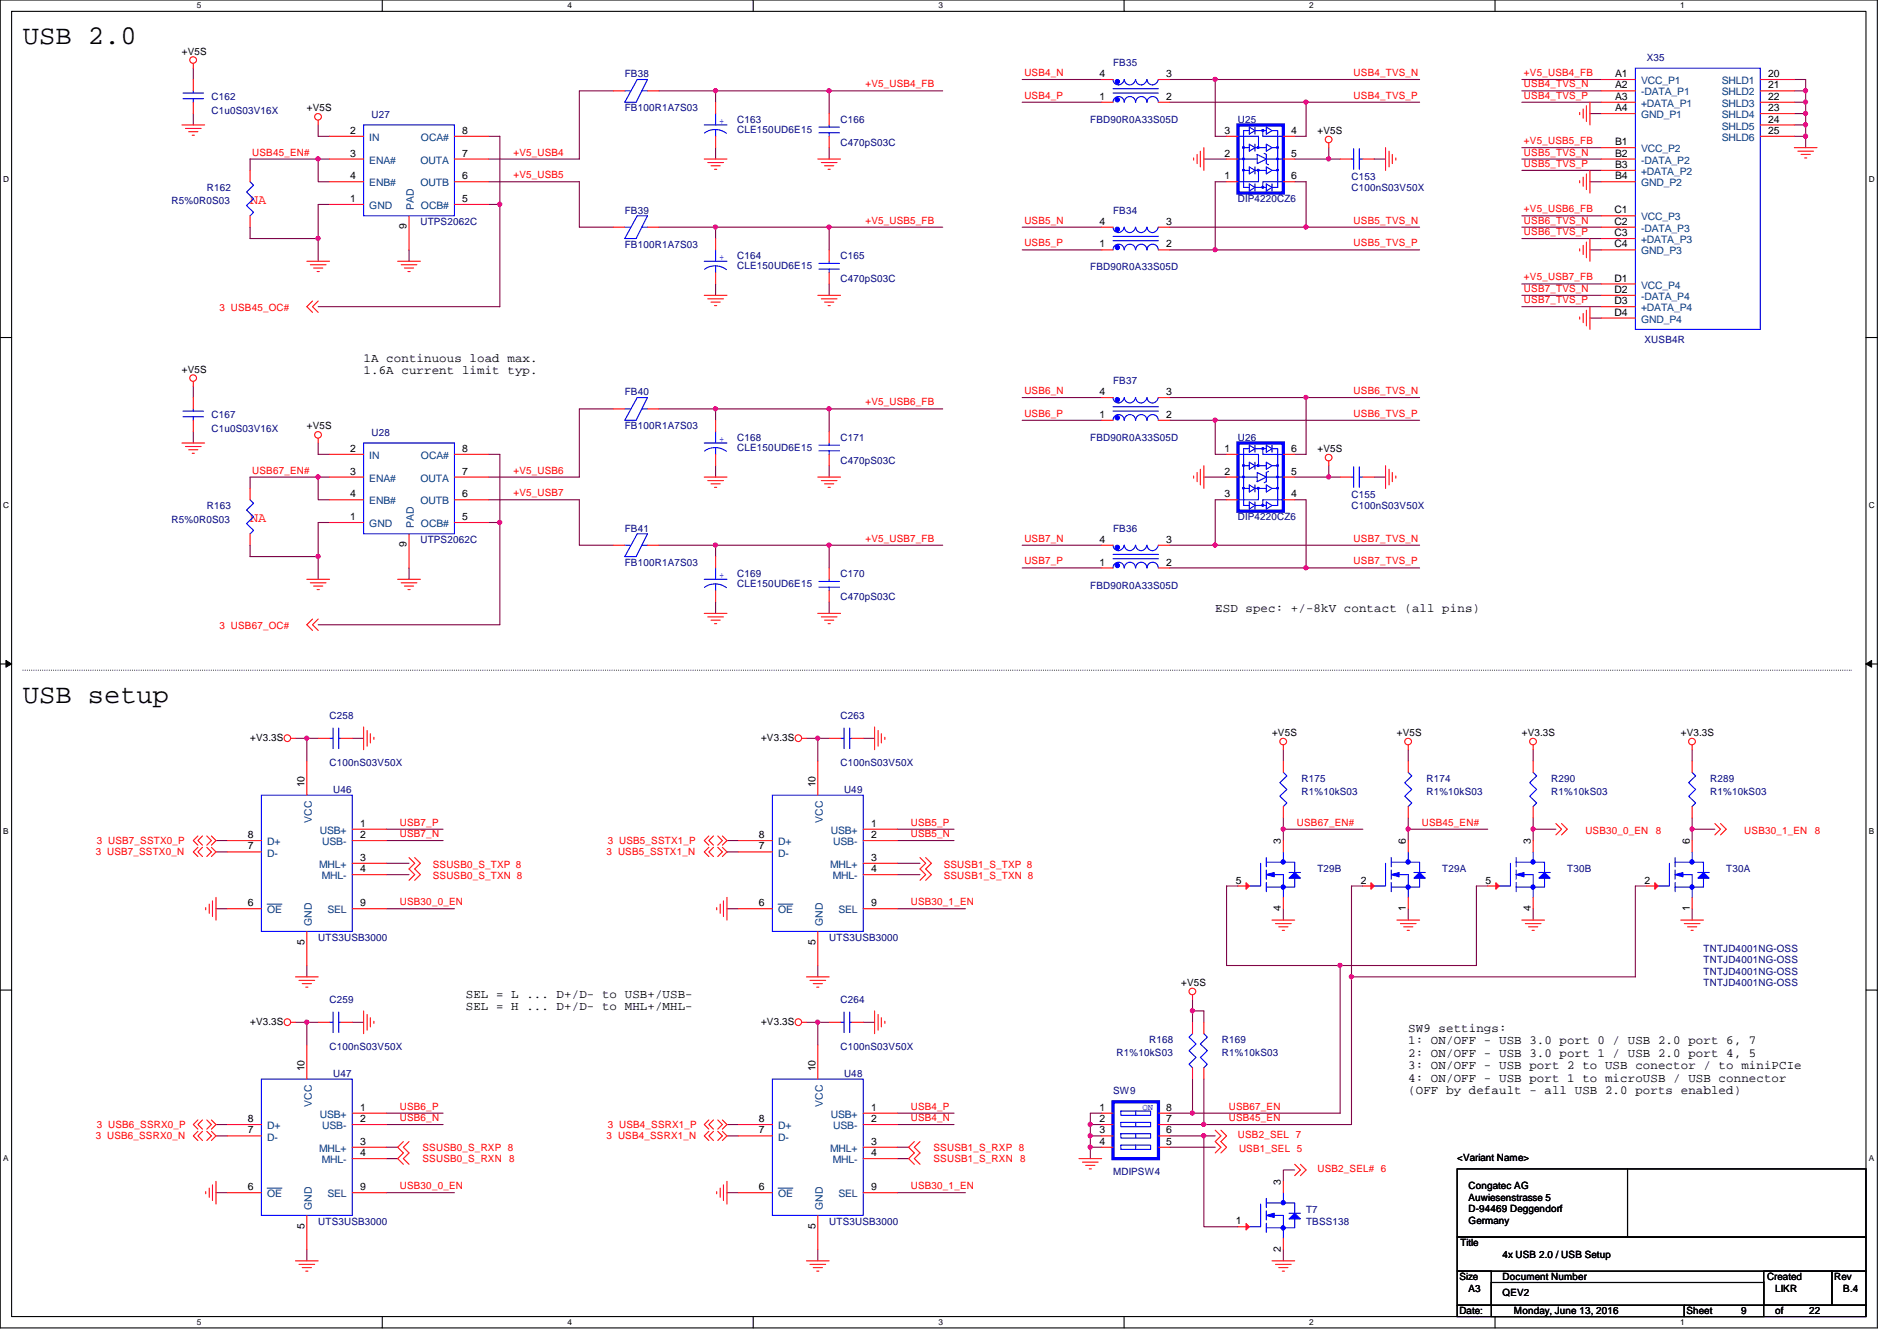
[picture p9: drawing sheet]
<svg xmlns="http://www.w3.org/2000/svg" width="297mm" height="210mm" viewBox="0 0 297 210" stroke-linecap="round" stroke-linejoin="round" font-family="sans-serif">
<defs><g id="words">
<g font-size="4.2">
<text x="3.6" y="6.9">USB 2.0</text>
<text x="3.6" y="110.1">USB setup</text>
</g>
<g font-size="2.1" fill="#f00">
<text x="39.2" y="31.9">NA</text>
<text x="39.2" y="81.7">NA</text>
</g>
<g font-size="1.9">
<text x="56.9" y="56.6">1A continuous load max.</text>
<text x="56.9" y="58.6">1.6A current limit typ.</text>
<text x="190.3" y="95.8">ESD spec: +/-8kV contact (all pins)</text>
<text x="72.9" y="156.2">SEL = L ... D+/D- to USB+/USB-</text>
<text x="72.9" y="158.2">SEL = H ... D+/D- to MHL+/MHL-</text>
<text x="220.5" y="161.5">SW9 settings:</text>
<text x="220.5" y="163.5">1: ON/OFF - USB 3.0 port 0 / USB 2.0 port 6, 7</text>
<text x="220.5" y="165.4">2: ON/OFF - USB 3.0 port 1 / USB 2.0 port 4, 5</text>
<text x="220.5" y="167.4">3: ON/OFF - USB port 2 to USB conector / to miniPCIe</text>
<text x="220.5" y="169.3">4: ON/OFF - USB port 1 to microUSB / USB connector</text>
<text x="220.5" y="171.3">(OFF by default - all USB 2.0 ports enabled)</text>
</g>
<g font-size="1.6">
<text x="28.5" y="8.6">+V5S</text>
<text x="48" y="17.4">+V5S</text>
<text x="172.2" y="15.6">1</text>
<text x="172.2" y="12.1">4</text>
<text x="182.6" y="12.1">3</text>
<text x="182.6" y="15.6">2</text>
<text x="252.9" y="12.1">A1</text>
<text x="252.9" y="13.8">A2</text>
<text x="252.9" y="15.6">A3</text>
<text x="252.9" y="17.4">A4</text>
<text x="276.9" y="12.1">20</text>
<text x="276.9" y="13.8">21</text>
<text x="276.9" y="15.6">22</text>
<text x="276.9" y="17.4">23</text>
<text x="54.8" y="21">2</text>
<text x="72.4" y="21">8</text>
<text x="191.7" y="21">3</text>
<text x="202.2" y="21">4</text>
<text x="206.3" y="21">+V5S</text>
<text x="252.9" y="22.7">B1</text>
<text x="276.9" y="19.2">24</text>
<text x="276.9" y="21">25</text>
<text x="54.8" y="24.5">3</text>
<text x="54.8" y="28.1">4</text>
<text x="72.4" y="24.5">7</text>
<text x="72.4" y="28.1">6</text>
<text x="191.7" y="28.1">1</text>
<text x="191.7" y="24.5">2</text>
<text x="202.2" y="24.5">5</text>
<text x="202.2" y="28.1">6</text>
<text x="252.9" y="24.5">B2</text>
<text x="252.9" y="26.3">B3</text>
<text x="252.9" y="28.1">B4</text>
<text x="54.8" y="31.6">1</text>
<text x="63.7" y="35.9" transform="rotate(-90 63.7 35.9)">9</text>
<text x="72.4" y="31.6">5</text>
<text x="172.2" y="35.2">4</text>
<text x="182.6" y="35.2">3</text>
<text x="252.8" y="33.4">C1</text>
<text x="252.8" y="35.2">C2</text>
<text x="172.2" y="38.7">1</text>
<text x="182.6" y="38.7">2</text>
<text x="252.8" y="37">C3</text>
<text x="252.8" y="38.7">C4</text>
<text x="252.8" y="44.1">D1</text>
<text x="252.8" y="45.8">D2</text>
<text x="252.8" y="47.6">D3</text>
<text x="252.8" y="49.4">D4</text>
<text x="28.5" y="58.3">+V5S</text>
<text x="172.2" y="65.4">1</text>
<text x="172.2" y="61.8">4</text>
<text x="182.6" y="61.8">3</text>
<text x="182.6" y="65.4">2</text>
<text x="48" y="67.2">+V5S</text>
<text x="54.8" y="70.7">2</text>
<text x="72.4" y="70.7">8</text>
<text x="191.7" y="70.7">1</text>
<text x="202.2" y="70.7">6</text>
<text x="206.3" y="70.8">+V5S</text>
<text x="54.8" y="74.3">3</text>
<text x="54.8" y="77.9">4</text>
<text x="72.4" y="74.3">7</text>
<text x="72.4" y="77.9">6</text>
<text x="191.7" y="74.3">2</text>
<text x="191.7" y="77.9">3</text>
<text x="202.2" y="77.9">4</text>
<text x="202.2" y="74.3">5</text>
<text x="54.8" y="81.4">1</text>
<text x="72.4" y="81.4">5</text>
<text x="63.7" y="85.7" transform="rotate(-90 63.7 85.7)">9</text>
<text x="172.2" y="88.5">1</text>
<text x="172.2" y="85">4</text>
<text x="182.6" y="85">3</text>
<text x="182.6" y="88.5">2</text>
<text x="39.2" y="116">+V3.3S</text>
<text x="119.2" y="116">+V3.3S</text>
<text x="199.2" y="115.2">+V5S</text>
<text x="218.7" y="115.2">+V5S</text>
<text x="238.3" y="115.2">+V3.3S</text>
<text x="263.2" y="115.2">+V3.3S</text>
<text x="47.7" y="123.2" transform="rotate(-90 47.7 123.2)">10</text>
<text x="127.7" y="123.2" transform="rotate(-90 127.7 123.2)">10</text>
<text x="38.8" y="131.2">8</text>
<text x="56.4" y="129.4">1</text>
<text x="56.4" y="131.2">2</text>
<text x="118.8" y="131.2">8</text>
<text x="136.4" y="129.4">1</text>
<text x="136.4" y="131.2">2</text>
<text x="38.8" y="133">7</text>
<text x="56.4" y="134.7">3</text>
<text x="56.4" y="136.5">4</text>
<text x="118.8" y="133">7</text>
<text x="136.4" y="134.7">3</text>
<text x="136.4" y="136.5">4</text>
<text x="200.6" y="132.1" transform="rotate(-90 200.6 132.1)">3</text>
<text x="220.1" y="132.1" transform="rotate(-90 220.1 132.1)">6</text>
<text x="239.7" y="132.1" transform="rotate(-90 239.7 132.1)">3</text>
<text x="264.6" y="132.1" transform="rotate(-90 264.6 132.1)">6</text>
<text x="38.8" y="141.9">6</text>
<text x="56.4" y="141.9">9</text>
<text x="118.8" y="141.9">6</text>
<text x="136.4" y="141.9">9</text>
<text x="193.5" y="138.3">5</text>
<text x="200.6" y="142.6" transform="rotate(-90 200.6 142.6)">4</text>
<text x="213.1" y="138.3">2</text>
<text x="220.1" y="142.6" transform="rotate(-90 220.1 142.6)">1</text>
<text x="232.6" y="138.3">5</text>
<text x="239.7" y="142.6" transform="rotate(-90 239.7 142.6)">4</text>
<text x="257.5" y="138.3">2</text>
<text x="264.6" y="142.6" transform="rotate(-90 264.6 142.6)">1</text>
<text x="47.7" y="147.9" transform="rotate(-90 47.7 147.9)">5</text>
<text x="127.7" y="147.9" transform="rotate(-90 127.7 147.9)">5</text>
<text x="185" y="154.3">+V5S</text>
<text x="39.2" y="160.4">+V3.3S</text>
<text x="119.2" y="160.4">+V3.3S</text>
<text x="47.7" y="167.7" transform="rotate(-90 47.7 167.7)">10</text>
<text x="127.7" y="167.7" transform="rotate(-90 127.7 167.7)">10</text>
<text x="56.4" y="173.9">1</text>
<text x="136.4" y="173.9">1</text>
<text x="172.2" y="173.9">1</text>
<text x="182.6" y="173.9">8</text>
<text x="38.8" y="177.4">7</text>
<text x="38.8" y="175.6">8</text>
<text x="56.4" y="179.2">3</text>
<text x="56.4" y="175.6">2</text>
<text x="118.8" y="177.4">7</text>
<text x="118.8" y="175.6">8</text>
<text x="136.4" y="179.2">3</text>
<text x="136.4" y="175.6">2</text>
<text x="172.2" y="175.6">2</text>
<text x="172.2" y="177.4">3</text>
<text x="172.2" y="179.2">4</text>
<text x="182.6" y="179.2">5</text>
<text x="182.6" y="177.4">6</text>
<text x="182.6" y="175.6">7</text>
<text x="56.4" y="181">4</text>
<text x="136.4" y="181">4</text>
<text x="200.6" y="185.5" transform="rotate(-90 200.6 185.5)">3</text>
<text x="228.2" y="181.7">&lt;Variant Name&gt;</text>
<text x="38.8" y="186.3">6</text>
<text x="56.4" y="186.3">9</text>
<text x="118.8" y="186.3">6</text>
<text x="136.4" y="186.3">9</text>
<text x="193.5" y="191.6">1</text>
<text x="230" y="186.2">Congatec AG</text>
<text x="230" y="188">Auwiesenstrasse 5</text>
<text x="230" y="189.7">D-94469 Deggendorf</text>
<text x="230" y="191.5">Germany</text>
<text x="47.7" y="192.4" transform="rotate(-90 47.7 192.4)">5</text>
<text x="127.7" y="192.4" transform="rotate(-90 127.7 192.4)">5</text>
<text x="200.6" y="195.9" transform="rotate(-90 200.6 195.9)">2</text>
<text x="228.7" y="195.1">Title</text>
<text x="235.3" y="196.8">4x USB 2.0 / USB Setup</text>
<text x="228.5" y="200.4">Size</text>
<text x="230" y="202.2">A3</text>
<text x="235.3" y="200.4">Document Number</text>
<text x="235.3" y="202.9">QEV2</text>
<text x="276.7" y="200.4">Created</text>
<text x="278" y="202.2">LIKR</text>
<text x="287.2" y="200.4">Rev</text>
<text x="288.6" y="202.2">B.4</text>
<text x="228.5" y="205.7">Date:</text>
<text x="237.1" y="205.7">Monday, June 13, 2016</text>
<text x="264.1" y="205.7">Sheet</text>
<text x="272.6" y="205.7">9</text>
<text x="278" y="205.7">of</text>
<text x="283.3" y="205.7">22</text>
</g>
<g font-size="1.6" fill="#f00">
<text x="160.4" y="11.9">USB4_N</text>
<text x="212" y="11.9">USB4_TVS_N</text>
<text x="238.6" y="11.9">+V5_USB4_FB</text>
<text x="135.5" y="13.7">+V5_USB4_FB</text>
<text x="160.4" y="15.5">USB4_P</text>
<text x="212" y="15.5">USB4_TVS_P</text>
<text x="238.6" y="15.5">USB4_TVS_P</text>
<text x="238.6" y="13.7">USB4_TVS_N</text>
<text x="238.6" y="22.6">+V5_USB5_FB</text>
<text x="39.5" y="24.3">USB45_EN#</text>
<text x="80.4" y="24.3">+V5_USB4</text>
<text x="80.4" y="27.9">+V5_USB5</text>
<text x="238.6" y="26.1">USB5_TVS_P</text>
<text x="238.6" y="24.3">USB5_TVS_N</text>
<text x="135.5" y="35">+V5_USB5_FB</text>
<text x="160.4" y="35">USB5_N</text>
<text x="212" y="35">USB5_TVS_N</text>
<text x="238.6" y="35">USB6_TVS_N</text>
<text x="238.6" y="33.2">+V5_USB6_FB</text>
<text x="160.4" y="38.6">USB5_P</text>
<text x="212" y="38.6">USB5_TVS_P</text>
<text x="238.6" y="36.8">USB6_TVS_P</text>
<text x="238.6" y="47.5">USB7_TVS_P</text>
<text x="238.6" y="45.7">USB7_TVS_N</text>
<text x="238.6" y="43.9">+V5_USB7_FB</text>
<text x="34.4" y="48.7">3 USB45_OC#</text>
<text x="135.5" y="63.5">+V5_USB6_FB</text>
<text x="160.4" y="65.2">USB6_P</text>
<text x="160.4" y="61.7">USB6_N</text>
<text x="212" y="65.2">USB6_TVS_P</text>
<text x="212" y="61.7">USB6_TVS_N</text>
<text x="39.5" y="74.1">USB67_EN#</text>
<text x="80.4" y="74.1">+V5_USB6</text>
<text x="80.4" y="77.7">+V5_USB7</text>
<text x="135.5" y="84.8">+V5_USB7_FB</text>
<text x="160.4" y="84.8">USB7_N</text>
<text x="160.4" y="88.3">USB7_P</text>
<text x="212" y="88.3">USB7_TVS_P</text>
<text x="212" y="84.8">USB7_TVS_N</text>
<text x="34.4" y="98.5">3 USB67_OC#</text>
<text x="62.6" y="129.2">USB7_P</text>
<text x="62.6" y="131">USB7_N</text>
<text x="142.6" y="131">USB5_N</text>
<text x="142.6" y="129.2">USB5_P</text>
<text x="203.1" y="129.2">USB67_EN#</text>
<text x="222.6" y="129.2">USB45_EN#</text>
<text x="248.2" y="130.5">USB30_0_EN</text>
<text x="259.3" y="130.5">8</text>
<text x="273.1" y="130.5">USB30_1_EN</text>
<text x="284.2" y="130.5">8</text>
<text x="15" y="133.9">3 USB7_SSTX0_N</text>
<text x="15.2" y="132.1">3 USB7_SSTX0_P</text>
<text x="67.8" y="137.6">SSUSB0_S_TXN 8</text>
<text x="67.8" y="135.8">SSUSB0_S_TXP 8</text>
<text x="95" y="133.9">3 USB5_SSTX1_N</text>
<text x="95.2" y="132.1">3 USB5_SSTX1_P</text>
<text x="147.8" y="137.6">SSUSB1_S_TXN 8</text>
<text x="147.8" y="135.8">SSUSB1_S_TXP 8</text>
<text x="62.6" y="141.7">USB30_0_EN</text>
<text x="142.6" y="141.7">USB30_1_EN</text>
<text x="62.6" y="173.7">USB6_P</text>
<text x="142.6" y="173.7">USB4_P</text>
<text x="192.4" y="173.7">USB67_EN</text>
<text x="15" y="178.4">3 USB6_SSRX0_N</text>
<text x="15.2" y="176.6">3 USB6_SSRX0_P</text>
<text x="62.6" y="175.5">USB6_N</text>
<text x="95" y="178.4">3 USB4_SSRX1_N</text>
<text x="95.2" y="176.6">3 USB4_SSRX1_P</text>
<text x="142.6" y="175.5">USB4_N</text>
<text x="192.4" y="175.5">USB45_EN</text>
<text x="193.8" y="178.2">USB2_SEL 7</text>
<text x="66.2" y="181.9">SSUSB0_S_RXN</text>
<text x="66.2" y="180.1">SSUSB0_S_RXP 8</text>
<text x="79.7" y="181.9">8</text>
<text x="146.2" y="181.9">SSUSB1_S_RXN</text>
<text x="146.2" y="180.1">SSUSB1_S_RXP 8</text>
<text x="159.7" y="181.9">8</text>
<text x="194" y="180.3">USB1_SEL 5</text>
<text x="206.3" y="183.5">USB2_SEL# 6</text>
<text x="62.6" y="186.1">USB30_0_EN</text>
<text x="142.6" y="186.1">USB30_1_EN</text>
</g>
<g font-size="1.6" fill="#000080">
<text x="174.3" y="10.3">FB35</text>
<text x="257.8" y="9.6">X35</text>
<text x="33.1" y="15.7">C162</text>
<text x="33.1" y="17.8">C1u0S03V16X</text>
<text x="97.8" y="12.1">FB38</text>
<text x="97.8" y="17.4">FB100R1A7S03</text>
<text x="58.2" y="18.5">U27</text>
<text x="115.4" y="19.2">C163</text>
<text x="115.4" y="20.8">CLE150UD6E15</text>
<text x="131.6" y="19.2">C166</text>
<text x="131.6" y="22.8">C470pS03C</text>
<text x="170.7" y="19.2">FBD90R0A33S05D</text>
<text x="193.8" y="19.2">U25</text>
<text x="32.4" y="29.9">R162</text>
<text x="211.6" y="28.1">C153</text>
<text x="211.6" y="29.9">C100nS03V50X</text>
<text x="26.9" y="32">R5%0R0S03</text>
<text x="65.8" y="35.2">UTPS2062C</text>
<text x="97.8" y="33.4">FB39</text>
<text x="174.3" y="33.4">FB34</text>
<text x="193.8" y="31.7">DIP4220CZ6</text>
<text x="97.8" y="38.8">FB100R1A7S03</text>
<text x="115.4" y="40.6">C164</text>
<text x="131.6" y="40.6">C165</text>
<text x="115.4" y="42.2">CLE150UD6E15</text>
<text x="131.6" y="44.1">C470pS03C</text>
<text x="170.7" y="42.3">FBD90R0A33S05D</text>
<text x="257.5" y="53.7">XUSB4R</text>
<text x="33.1" y="65.4">C167</text>
<text x="97.8" y="61.9">FB40</text>
<text x="174.3" y="60.1">FB37</text>
<text x="33.1" y="67.6">C1u0S03V16X</text>
<text x="58.2" y="68.3">U28</text>
<text x="97.8" y="67.2">FB100R1A7S03</text>
<text x="115.4" y="69">C168</text>
<text x="115.4" y="70.6">CLE150UD6E15</text>
<text x="131.6" y="69">C171</text>
<text x="170.7" y="69">FBD90R0A33S05D</text>
<text x="193.8" y="69">U26</text>
<text x="131.6" y="72.6">C470pS03C</text>
<text x="211.6" y="77.9">C155</text>
<text x="26.9" y="81.8">R5%0R0S03</text>
<text x="32.4" y="79.7">R163</text>
<text x="97.8" y="83.2">FB41</text>
<text x="174.3" y="83.2">FB36</text>
<text x="193.8" y="81.4">DIP4220CZ6</text>
<text x="211.6" y="79.7">C100nS03V50X</text>
<text x="65.8" y="85">UTPS2062C</text>
<text x="97.8" y="88.6">FB100R1A7S03</text>
<text x="115.4" y="90.3">C169</text>
<text x="115.4" y="91.9">CLE150UD6E15</text>
<text x="131.6" y="90.3">C170</text>
<text x="131.6" y="93.9">C470pS03C</text>
<text x="170.7" y="92.1">FBD90R0A33S05D</text>
<text x="51.6" y="112.6">C258</text>
<text x="131.6" y="112.6">C263</text>
<text x="51.6" y="119.8">C100nS03V50X</text>
<text x="131.6" y="119.8">C100nS03V50X</text>
<text x="52.2" y="124.1">U46</text>
<text x="132.2" y="124.1">U49</text>
<text x="203.8" y="122.3">R175</text>
<text x="203.8" y="124.5">R1%10kS03</text>
<text x="223.3" y="122.3">R174</text>
<text x="223.3" y="124.5">R1%10kS03</text>
<text x="242.9" y="122.3">R290</text>
<text x="242.9" y="124.5">R1%10kS03</text>
<text x="267.8" y="122.3">R289</text>
<text x="267.8" y="124.5">R1%10kS03</text>
<text x="206.3" y="136.6">T29B</text>
<text x="225.8" y="136.6">T29A</text>
<text x="245.4" y="136.6">T30B</text>
<text x="270.3" y="136.6">T30A</text>
<text x="49.8" y="147.2">UTS3USB3000</text>
<text x="129.8" y="147.2">UTS3USB3000</text>
<text x="266.7" y="149">TNTJD4001NG-OSS</text>
<text x="266.7" y="150.8">TNTJD4001NG-OSS</text>
<text x="266.7" y="152.6">TNTJD4001NG-OSS</text>
<text x="266.7" y="154.3">TNTJD4001NG-OSS</text>
<text x="51.6" y="157">C259</text>
<text x="131.6" y="157">C264</text>
<text x="51.6" y="164.3">C100nS03V50X</text>
<text x="131.6" y="164.3">C100nS03V50X</text>
<text x="174.8" y="165.4">R1%10kS03</text>
<text x="180" y="163.2">R168</text>
<text x="191.3" y="163.2">R169</text>
<text x="191.3" y="165.4">R1%10kS03</text>
<text x="52.2" y="168.6">U47</text>
<text x="132.2" y="168.6">U48</text>
<text x="174.3" y="171.2">SW9</text>
<text x="174.3" y="183.9">MDIPSW4</text>
<text x="49.8" y="191.7">UTS3USB3000</text>
<text x="129.8" y="191.7">UTS3USB3000</text>
<text x="204.5" y="189.9">T7</text>
<text x="204.5" y="191.7">TBSS138</text>
</g>
<g font-size="1.6" fill="#004080">
<text x="257" y="13.2">VCC_P1</text>
<text x="257" y="14.9">-DATA_P1</text>
<text x="257" y="16.7">+DATA_P1</text>
<text x="269.6" y="13.2">SHLD1</text>
<text x="269.6" y="14.9">SHLD2</text>
<text x="269.6" y="16.7">SHLD3</text>
<text x="57.8" y="22.1">IN</text>
<text x="65.9" y="22.1">OCA#</text>
<text x="257" y="18.5">GND_P1</text>
<text x="257" y="23.8">VCC_P2</text>
<text x="269.6" y="18.5">SHLD4</text>
<text x="269.6" y="20.3">SHLD5</text>
<text x="269.6" y="22.1">SHLD6</text>
<text x="57.8" y="25.6">ENA#</text>
<text x="57.8" y="29.2">ENB#</text>
<text x="65.8" y="25.6">OUTA</text>
<text x="65.8" y="29.2">OUTB</text>
<text x="257" y="25.6">-DATA_P2</text>
<text x="257" y="27.4">+DATA_P2</text>
<text x="257" y="29.2">GND_P2</text>
<text x="57.8" y="32.7">GND</text>
<text x="64.8" y="32.9" transform="rotate(-90 64.8 32.9)">PAD</text>
<text x="65.9" y="32.7">OCB#</text>
<text x="257" y="34.5">VCC_P3</text>
<text x="257" y="36.3">-DATA_P3</text>
<text x="257" y="38.1">+DATA_P3</text>
<text x="257" y="39.8">GND_P3</text>
<text x="257" y="45.2">VCC_P4</text>
<text x="257" y="46.9">-DATA_P4</text>
<text x="257" y="48.7">+DATA_P4</text>
<text x="257" y="50.5">GND_P4</text>
<text x="57.8" y="71.8">IN</text>
<text x="65.9" y="71.8">OCA#</text>
<text x="57.8" y="75.4">ENA#</text>
<text x="65.8" y="75.4">OUTA</text>
<text x="57.8" y="79">ENB#</text>
<text x="57.8" y="82.5">GND</text>
<text x="64.8" y="82.7" transform="rotate(-90 64.8 82.7)">PAD</text>
<text x="65.8" y="79">OUTB</text>
<text x="65.9" y="82.5">OCB#</text>
<text x="48.8" y="128.8" transform="rotate(-90 48.8 128.8)">VCC</text>
<text x="50.1" y="130.5">USB+</text>
<text x="128.8" y="128.8" transform="rotate(-90 128.8 128.8)">VCC</text>
<text x="130.1" y="130.5">USB+</text>
<text x="41.8" y="134.1">D-</text>
<text x="41.8" y="132.3">D+</text>
<text x="50" y="135.8">MHL+</text>
<text x="50.4" y="137.6">MHL-</text>
<text x="50.5" y="132.3">USB-</text>
<text x="121.8" y="134.1">D-</text>
<text x="121.8" y="132.3">D+</text>
<text x="130" y="135.8">MHL+</text>
<text x="130.4" y="137.6">MHL-</text>
<text x="130.5" y="132.3">USB-</text>
<text x="41.8" y="143">OE</text>
<text x="51.3" y="143">SEL</text>
<text x="121.8" y="143">OE</text>
<text x="131.3" y="143">SEL</text>
<text x="48.8" y="144.9" transform="rotate(-90 48.8 144.9)">GND</text>
<text x="128.8" y="144.9" transform="rotate(-90 128.8 144.9)">GND</text>
<text x="48.8" y="173.3" transform="rotate(-90 48.8 173.3)">VCC</text>
<text x="128.8" y="173.3" transform="rotate(-90 128.8 173.3)">VCC</text>
<text x="41.8" y="178.5">D-</text>
<text x="41.8" y="176.7">D+</text>
<text x="50.1" y="175">USB+</text>
<text x="50.5" y="176.7">USB-</text>
<text x="121.8" y="178.5">D-</text>
<text x="121.8" y="176.7">D+</text>
<text x="130.1" y="175">USB+</text>
<text x="130.5" y="176.7">USB-</text>
<text x="50" y="180.3">MHL+</text>
<text x="50.4" y="182.1">MHL-</text>
<text x="130" y="180.3">MHL+</text>
<text x="130.4" y="182.1">MHL-</text>
<text x="41.8" y="187.4">OE</text>
<text x="48.8" y="189.4" transform="rotate(-90 48.8 189.4)">GND</text>
<text x="51.3" y="187.4">SEL</text>
<text x="121.8" y="187.4">OE</text>
<text x="128.8" y="189.4" transform="rotate(-90 128.8 189.4)">GND</text>
<text x="131.3" y="187.4">SEL</text>
</g>
<g font-size="1.6" fill="#00f">
<text x="112.6" y="19.3">+</text>
<text x="112.6" y="40.7">+</text>
<text x="112.6" y="69.1">+</text>
<text x="112.6" y="90.5">+</text>
</g>
<text font-size="1.4" fill="#00f" x="178.9" y="173.8">ON</text>
<g font-size="1.3">
<text x="30.8" y="1.3">5</text>
<text x="88.9" y="1.3">4</text>
<text x="146.9" y="1.3">3</text>
<text x="205" y="1.3">2</text>
<text x="263.1" y="1.3">1</text>
<text x=".5" y="28.4">D</text>
<text x="292.6" y="28.4">D</text>
<text x=".5" y="79.5">C</text>
<text x="292.6" y="79.5">C</text>
<text x=".5" y="130.6">B</text>
<text x="292.6" y="130.6">B</text>
<text x=".5" y="181.7">A</text>
<text x="292.6" y="181.7">A</text>
<text x="30.8" y="207.4">5</text>
<text x="88.9" y="207.4">4</text>
<text x="146.9" y="207.4">3</text>
<text x="205" y="207.4">2</text>
<text x="263.1" y="207.4">1</text>
</g>
</g></defs>
<path d="M0 0h294v207.9h-294zM1.8 1.8h290.4v204.3h-290.4z" fill="none" stroke="#000" stroke-width=".17"/>
<g fill="#fff">
<path d="M30.8 .2h.7v1.4h-.7z"/>
<path d="M30.8 206.2h.7v1.4h-.7z"/>
</g>
<path d="M59.9 0v1.8M59.9 206.1v1.8" fill="none" stroke="#000" stroke-width=".17"/>
<g fill="#fff">
<path d="M88.9 .2h.6v1.4h-.6z"/>
<path d="M88.9 206.2h.6v1.4h-.6z"/>
</g>
<path d="M117.9 0v1.8M117.9 206.1v1.8" fill="none" stroke="#000" stroke-width=".17"/>
<g fill="#fff">
<path d="M146.9 .2h.7v1.4h-.7z"/>
<path d="M146.9 206.2h.7v1.4h-.7z"/>
</g>
<path d="M176 0v1.8M176 206.1v1.8" fill="none" stroke="#000" stroke-width=".17"/>
<g fill="#fff">
<path d="M205 .2h.7v1.4h-.7z"/>
<path d="M205 206.2h.7v1.4h-.7z"/>
</g>
<path d="M234.1 0v1.8M234.1 206.1v1.8" fill="none" stroke="#000" stroke-width=".17"/>
<g fill="#fff">
<path d="M263.1 .2h.7v1.4h-.7z"/>
<path d="M263.1 206.2h.7v1.4h-.7z"/>
<path d="M.5 27.3h.9v1.4h-.9z"/>
<path d="M292.6 27.3h.9v1.4h-.9z"/>
<path d="M.5 78.4h.9v1.4h-.9z"/>
<path d="M292.6 78.4h.9v1.4h-.9z"/>
</g>
<path d="M0 52.8h1.8M292.2 52.8h1.8" fill="none" stroke="#000" stroke-width=".17"/>
<g fill="#fff">
<path d="M.5 129.5h.8v1.4h-.8z"/>
<path d="M292.6 129.5h.9v1.4h-.9z"/>
</g>
<path d="M0 103.9h1.8M292.2 103.9h1.8" fill="none" stroke="#000" stroke-width=".17"/>
<path d="M.9 103.4l.9 .5-.9 .5zM292.2 103.9l.9-.5v1z" fill="#000"/>
<path d="M.9 103.4l.9 .5-.9 .5zM292.2 103.9l.9-.5v1z" fill="none" stroke="#000" stroke-width=".16"/>
<g fill="#fff">
<path d="M.5 180.5h.8v1.4h-.8z"/>
<path d="M292.6 180.5h.9v1.4h-.9z"/>
</g>
<path d="M0 155h1.8M292.2 155h1.8" fill="none" stroke="#000" stroke-width=".17"/>
<path d="M3.6 104.9h286.3M289.9 104.9h.1" fill="none" stroke="#000" stroke-width=".17" stroke-dasharray="0 .3"/>
<path d="M160.1 16h12.4M160.1 12.4h12.4M160.1 35.6h12.4M160.1 39.1h12.4M188.5 24.9h3.6M190.3 28.4h1.8M190.3 21.3h1.8M190.3 39.1h32M202.7 28.4h1.8M202.7 21.3h1.8M208.1 23.1v1.8h-5.4M215.2 24.9h1.8" fill="none" stroke="#800040" stroke-width=".17"/>
<circle cx="190.3" cy="39.1" r=".32" fill="#f0f"/>
<circle cx="190.3" cy="39.1" r=".32" fill="none" stroke="#f0f" stroke-width=".17"/>
<path d="M204.5 16h17.8" fill="none" stroke="#800040" stroke-width=".17"/>
<circle cx="204.5" cy="16" r=".32" fill="#f0f"/>
<circle cx="204.5" cy="16" r=".32" fill="none" stroke="#f0f" stroke-width=".17"/>
<path d="M190.3 12.4h32" fill="none" stroke="#800040" stroke-width=".17"/>
<circle cx="190.3" cy="12.4" r=".32" fill="#f0f"/>
<circle cx="190.3" cy="12.4" r=".32" fill="none" stroke="#f0f" stroke-width=".17"/>
<path d="M204.5 35.6h17.8" fill="none" stroke="#800040" stroke-width=".17"/>
<circle cx="204.5" cy="35.5" r=".32" fill="#f0f"/>
<circle cx="204.5" cy="35.5" r=".32" fill="none" stroke="#f0f" stroke-width=".17"/>
<path d="M208.1 24.9h1.7" fill="none" stroke="#800040" stroke-width=".17"/>
<circle cx="208" cy="24.9" r=".32" fill="#f0f"/>
<circle cx="208" cy="24.9" r=".32" fill="none" stroke="#f0f" stroke-width=".17"/>
<path d="M204.5 88.9h17.8" fill="none" stroke="#800040" stroke-width=".17"/>
<circle cx="204.5" cy="88.9" r=".32" fill="#f0f"/>
<circle cx="204.5" cy="88.9" r=".32" fill="none" stroke="#f0f" stroke-width=".17"/>
<path d="M190.3 65.8h32" fill="none" stroke="#800040" stroke-width=".17"/>
<circle cx="190.3" cy="65.8" r=".32" fill="#f0f"/>
<circle cx="190.3" cy="65.8" r=".32" fill="none" stroke="#f0f" stroke-width=".17"/>
<path d="M204.5 62.2h17.8" fill="none" stroke="#800040" stroke-width=".17"/>
<circle cx="204.5" cy="62.2" r=".32" fill="#f0f"/>
<circle cx="204.5" cy="62.2" r=".32" fill="none" stroke="#f0f" stroke-width=".17"/>
<g fill="none" stroke="#800040" stroke-width=".17">
<path d="M160.1 65.8h12.4M160.1 62.2h12.4M183.2 65.8h7.1v5.3h1.8M183.2 62.2h21.3v8.9h-1.8M188.5 74.7h3.6M192.1 78.2h-1.8v7.1h-7.1M202.7 78.2h1.8v10.7h-21.3M202.7 74.7h5.4M208.1 74.7h1.7M208.1 72.9v1.8M215.2 74.7h1.8M160.1 85.3h12.4"/>
<path d="M160.1 88.9h12.4"/>
</g>
<circle cx="208" cy="74.6" r=".32" fill="#f0f"/>
<circle cx="208" cy="74.6" r=".32" fill="none" stroke="#f0f" stroke-width=".17"/>
<path d="M190.3 85.3h32" fill="none" stroke="#800040" stroke-width=".17"/>
<circle cx="190.3" cy="85.3" r=".32" fill="#f0f"/>
<circle cx="190.3" cy="85.3" r=".32" fill="none" stroke="#f0f" stroke-width=".17"/>
<path d="M282.7 21.3v1.8" fill="none" stroke="#800040" stroke-width=".17"/>
<circle cx="282.7" cy="21.3" r=".32" fill="#f0f"/>
<circle cx="282.7" cy="21.3" r=".32" fill="none" stroke="#f0f" stroke-width=".17"/>
<path d="M281 12.4h1.7v1.8M281 14.2h1.7M282.7 14.2v1.8h-1.7" fill="none" stroke="#800040" stroke-width=".17"/>
<circle cx="282.7" cy="14.2" r=".32" fill="#f0f"/>
<circle cx="282.7" cy="14.2" r=".32" fill="none" stroke="#f0f" stroke-width=".17"/>
<path d="M282.7 16v1.8h-1.7" fill="none" stroke="#800040" stroke-width=".17"/>
<circle cx="282.7" cy="16" r=".32" fill="#f0f"/>
<circle cx="282.7" cy="16" r=".32" fill="none" stroke="#f0f" stroke-width=".17"/>
<path d="M282.7 17.8v1.8h-1.7" fill="none" stroke="#800040" stroke-width=".17"/>
<circle cx="282.7" cy="17.8" r=".32" fill="#f0f"/>
<circle cx="282.7" cy="17.8" r=".32" fill="none" stroke="#f0f" stroke-width=".17"/>
<path d="M282.7 19.6v1.7h-1.7" fill="none" stroke="#800040" stroke-width=".17"/>
<circle cx="282.7" cy="19.5" r=".32" fill="#f0f"/>
<circle cx="282.7" cy="19.5" r=".32" fill="none" stroke="#f0f" stroke-width=".17"/>
<g fill="none" stroke="#800040" stroke-width=".17">
<path d="M112.1 14.2h17.7v3.6M238.3 16h12.4M238.3 14.2h12.4M238.3 12.4h12.4M249 17.8h1.7M49.8 37.3v3.6M49.8 24.9h1.8M76.5 32h1.8M129.8 23.1v1.8M238.3 26.7h12.4M238.3 24.9h12.4M238.3 23.1h12.4"/>
<path d="M238.3 37.3h12.4M238.3 35.6h12.4M238.3 33.8h12.4M249 28.4h1.7M249 39.1h1.7M49.8 48h28.5M238.3 48h12.4M238.3 46.2h12.4M238.3 44.4h12.4M249 49.8h1.7"/>
</g>
<circle cx="112" cy="14.2" r=".32" fill="#f0f"/>
<circle cx="112" cy="14.2" r=".32" fill="none" stroke="#f0f" stroke-width=".17"/>
<path d="M96.1 14.2h-5.4v10.7h-14.2M103.2 14.2h8.9v1.8M39.2 37.3h10.6M49.8 32h1.8M64 39.1v1.8M76.5 28.4h14.2v7.2h5.4M112.1 23.1v1.8" fill="none" stroke="#800040" stroke-width=".17"/>
<circle cx="49.8" cy="37.3" r=".32" fill="#f0f"/>
<circle cx="49.8" cy="37.3" r=".32" fill="none" stroke="#f0f" stroke-width=".17"/>
<path d="M30.3 10.7v1.7M30.3 17.8v1.8M129.8 14.2h17.8M49.8 32v5.3M78.3 21.3v10.7" fill="none" stroke="#800040" stroke-width=".17"/>
<circle cx="129.8" cy="14.2" r=".32" fill="#f0f"/>
<circle cx="129.8" cy="14.2" r=".32" fill="none" stroke="#f0f" stroke-width=".17"/>
<path d="M112.1 35.6h17.7v3.5M129.8 44.4v1.8" fill="none" stroke="#800040" stroke-width=".17"/>
<circle cx="112" cy="35.5" r=".32" fill="#f0f"/>
<circle cx="112" cy="35.5" r=".32" fill="none" stroke="#f0f" stroke-width=".17"/>
<path d="M103.2 35.6h8.9v1.7M129.8 35.6h17.8M112.1 44.4v1.8" fill="none" stroke="#800040" stroke-width=".17"/>
<circle cx="129.8" cy="35.5" r=".32" fill="#f0f"/>
<circle cx="129.8" cy="35.5" r=".32" fill="none" stroke="#f0f" stroke-width=".17"/>
<path d="M49.8 19.6v1.7h1.8M76.5 21.3h1.8M78.3 32v16" fill="none" stroke="#800040" stroke-width=".17"/>
<circle cx="78.2" cy="32" r=".32" fill="#f0f"/>
<circle cx="78.2" cy="32" r=".32" fill="none" stroke="#f0f" stroke-width=".17"/>
<path d="M39.2 24.9v1.8M39.2 35.6v1.7M49.8 24.9v3.5h1.8" fill="none" stroke="#800040" stroke-width=".17"/>
<circle cx="49.8" cy="24.9" r=".32" fill="#f0f"/>
<circle cx="49.8" cy="24.9" r=".32" fill="none" stroke="#f0f" stroke-width=".17"/>
<path d="M39.2 24.9h10.6M49.8 74.7h1.8M90.7 64v10.7h-14.2M112.1 64h17.7v3.6M129.8 72.9v1.8M49.8 87.1v3.6M49.8 81.8h1.8M49.8 97.8h28.5M76.5 81.8h1.8" fill="none" stroke="#800040" stroke-width=".17"/>
<circle cx="112" cy="64" r=".32" fill="#f0f"/>
<circle cx="112" cy="64" r=".32" fill="none" stroke="#f0f" stroke-width=".17"/>
<path d="M76.5 78.2h14.2v7.1h5.4M90.7 64h5.4M103.2 64h8.9v1.8M112.1 72.9v1.8M39.2 87.1h10.6M64 88.9v1.8" fill="none" stroke="#800040" stroke-width=".17"/>
<circle cx="49.8" cy="87.1" r=".32" fill="#f0f"/>
<circle cx="49.8" cy="87.1" r=".32" fill="none" stroke="#f0f" stroke-width=".17"/>
<path d="M30.3 60.5v1.7M30.3 67.6v1.7M78.3 71.1v10.7M129.8 64h17.8M49.8 81.8v5.3" fill="none" stroke="#800040" stroke-width=".17"/>
<circle cx="129.8" cy="64" r=".32" fill="#f0f"/>
<circle cx="129.8" cy="64" r=".32" fill="none" stroke="#f0f" stroke-width=".17"/>
<path d="M112.1 85.3h17.7v3.6M129.8 94.2v1.8" fill="none" stroke="#800040" stroke-width=".17"/>
<circle cx="112" cy="85.3" r=".32" fill="#f0f"/>
<circle cx="112" cy="85.3" r=".32" fill="none" stroke="#f0f" stroke-width=".17"/>
<path d="M103.2 85.3h8.9v1.8M112.1 94.2v1.8M129.8 85.3h17.8" fill="none" stroke="#800040" stroke-width=".17"/>
<circle cx="129.8" cy="85.3" r=".32" fill="#f0f"/>
<circle cx="129.8" cy="85.3" r=".32" fill="none" stroke="#f0f" stroke-width=".17"/>
<path d="M49.8 69.3v1.8h1.8M76.5 71.1h1.8M78.3 81.8v16" fill="none" stroke="#800040" stroke-width=".17"/>
<circle cx="78.2" cy="81.8" r=".32" fill="#f0f"/>
<circle cx="78.2" cy="81.8" r=".32" fill="none" stroke="#f0f" stroke-width=".17"/>
<path d="M39.2 74.7v1.8M49.8 74.7v3.5h1.8M39.2 85.3v1.8" fill="none" stroke="#800040" stroke-width=".17"/>
<circle cx="49.8" cy="74.6" r=".32" fill="#f0f"/>
<circle cx="49.8" cy="74.6" r=".32" fill="none" stroke="#f0f" stroke-width=".17"/>
<path d="M39.2 74.7h10.6M201 129.8v1.8" fill="none" stroke="#800040" stroke-width=".17"/>
<circle cx="200.9" cy="129.8" r=".32" fill="#f0f"/>
<circle cx="200.9" cy="129.8" r=".32" fill="none" stroke="#f0f" stroke-width=".17"/>
<path d="M220.5 129.8v1.8" fill="none" stroke="#800040" stroke-width=".17"/>
<circle cx="220.5" cy="129.8" r=".32" fill="#f0f"/>
<circle cx="220.5" cy="129.8" r=".32" fill="none" stroke="#f0f" stroke-width=".17"/>
<g fill="none" stroke="#800040" stroke-width=".17">
<path d="M201 117.3v1.8M220.5 117.3v1.8M265 117.3v1.8M33.8 133.3h1.8M33.8 131.6h1.8M60.5 129.8h8.9M60.5 131.6h8.9M60.5 135.1h3.5M60.5 136.9h3.5M140.5 131.6h8.9M140.5 129.8h8.9M140.5 135.1h3.6"/>
<path d="M140.5 136.9h3.6M201 128v1.8h12.4M220.5 128v1.8h12.5M240.1 129.8v1.8M265 128v1.8M201 142.2v1.8M220.5 142.2v1.8M240.1 142.2v1.8M60.5 176h8.9M60.5 174.2h8.9M60.5 179.6h1.8M140.5 179.6h1.8"/>
<path d="M140.5 176h8.9M140.5 174.2h8.9M60.5 181.4h1.8M140.5 181.4h1.8"/>
</g>
<circle cx="240" cy="129.8" r=".32" fill="#f0f"/>
<circle cx="240" cy="129.8" r=".32" fill="none" stroke="#f0f" stroke-width=".17"/>
<path d="M265 129.8v1.8" fill="none" stroke="#800040" stroke-width=".17"/>
<circle cx="264.9" cy="129.8" r=".32" fill="#f0f"/>
<circle cx="264.9" cy="129.8" r=".32" fill="none" stroke="#f0f" stroke-width=".17"/>
<path d="M240.1 117.3v1.8M193.8 138.7h-1.7v12.4M213.4 138.7h-1.8v14.2M231.2 138.7h1.8M240.1 128v1.8h3.5M265 129.8h3.5M209.8 151.1h21.4M265 142.2v1.8" fill="none" stroke="#800040" stroke-width=".17"/>
<circle cx="209.8" cy="151.1" r=".32" fill="#f0f"/>
<circle cx="209.8" cy="151.1" r=".32" fill="none" stroke="#f0f" stroke-width=".17"/>
<path d="M231.2 138.7v12.4M256.1 138.7v14.2h-44.5M170.7 179.6v1.8M170.7 174.2h1.8M186.7 168.9v5.3" fill="none" stroke="#800040" stroke-width=".17"/>
<circle cx="170.7" cy="179.6" r=".32" fill="#f0f"/>
<circle cx="170.7" cy="179.6" r=".32" fill="none" stroke="#f0f" stroke-width=".17"/>
<path d="M186.7 156.5v1.7M183.2 174.2h26.6" fill="none" stroke="#800040" stroke-width=".17"/>
<circle cx="186.7" cy="174.2" r=".32" fill="#f0f"/>
<circle cx="186.7" cy="174.2" r=".32" fill="none" stroke="#f0f" stroke-width=".17"/>
<path d="M170.7 176v1.8h1.8" fill="none" stroke="#800040" stroke-width=".17"/>
<circle cx="170.7" cy="176" r=".32" fill="#f0f"/>
<circle cx="170.7" cy="176" r=".32" fill="none" stroke="#f0f" stroke-width=".17"/>
<path d="M170.7 174.2v1.8h1.8M183.2 176h28.4" fill="none" stroke="#800040" stroke-width=".17"/>
<circle cx="188.5" cy="176" r=".32" fill="#f0f"/>
<circle cx="188.5" cy="176" r=".32" fill="none" stroke="#f0f" stroke-width=".17"/>
<path d="M186.7 158.2v1.8M188.5 168.9v7.1" fill="none" stroke="#800040" stroke-width=".17"/>
<circle cx="186.7" cy="158.2" r=".32" fill="#f0f"/>
<circle cx="186.7" cy="158.2" r=".32" fill="none" stroke="#f0f" stroke-width=".17"/>
<path d="M188.5 177.8h1.8" fill="none" stroke="#800040" stroke-width=".17"/>
<circle cx="188.5" cy="177.8" r=".32" fill="#f0f"/>
<circle cx="188.5" cy="177.8" r=".32" fill="none" stroke="#f0f" stroke-width=".17"/>
<path d="M186.7 158.2h1.8v1.8M209.8 151.1v23.1M211.6 152.9v23.1" fill="none" stroke="#800040" stroke-width=".17"/>
<circle cx="211.6" cy="152.9" r=".32" fill="#f0f"/>
<circle cx="211.6" cy="152.9" r=".32" fill="none" stroke="#f0f" stroke-width=".17"/>
<path d="M49.8 115.6h-1.8v3.5M55.2 115.6h1.7M48 151.1v1.8" fill="none" stroke="#800040" stroke-width=".17"/>
<circle cx="48" cy="115.5" r=".32" fill="#f0f"/>
<circle cx="48" cy="115.5" r=".32" fill="none" stroke="#f0f" stroke-width=".17"/>
<path d="M46.3 115.6h1.7M49.8 160h-1.8v3.6M55.2 160h1.7M48 195.6v1.8" fill="none" stroke="#800040" stroke-width=".17"/>
<circle cx="48" cy="160" r=".32" fill="#f0f"/>
<circle cx="48" cy="160" r=".32" fill="none" stroke="#f0f" stroke-width=".17"/>
<path d="M129.8 115.6h-1.7v3.5M135.2 115.6h1.7M256.1 138.7h1.7M128.1 151.1v1.8M192.1 151.1h17.7M33.8 176h1.8M33.8 177.8h1.8M46.3 160h1.7" fill="none" stroke="#800040" stroke-width=".17"/>
<circle cx="128" cy="115.5" r=".32" fill="#f0f"/>
<circle cx="128" cy="115.5" r=".32" fill="none" stroke="#f0f" stroke-width=".17"/>
<path d="M126.3 115.6h1.8M129.8 160h-1.7v3.6M135.2 160h1.7M128.1 195.6v1.8" fill="none" stroke="#800040" stroke-width=".17"/>
<circle cx="128" cy="160" r=".32" fill="#f0f"/>
<circle cx="128" cy="160" r=".32" fill="none" stroke="#f0f" stroke-width=".17"/>
<g fill="none" stroke="#800040" stroke-width=".17">
<path d="M183.2 12.4h7.1v8.9M183.2 16h21.3v5.3M190.3 28.4v10.7h-7.1M204.5 28.4v7.2h-21.3M113.8 131.6h1.8M113.8 133.3h1.8M33.8 142.2h1.8M60.5 142.2h10.7M113.8 142.2h1.8M140.5 142.2h10.7M113.8 176h1.8M113.8 177.8h1.8"/>
<path d="M126.3 160h1.8M170.7 177.8v1.8h1.8M183.2 177.8h5.3v14.2h5.3M183.2 179.6h7.1M33.8 186.7h1.8M60.5 186.7h10.7M113.8 186.7h1.8M140.5 186.7h10.7M201 195.6v1.8M202.7 183.1h-1.7v1.8"/>
</g>
<circle cx="170.7" cy="177.8" r=".32" fill="#f0f"/>
<circle cx="170.7" cy="177.8" r=".32" fill="none" stroke="#f0f" stroke-width=".17"/>
<g fill="none" stroke="#f00" stroke-width=".17">
<path d="M28.5 19.6h3.5M30.3 9.9v.8M30.3 12.4v1.8M30.3 16v1.8M49.8 18.8v.8M247.4 17.6v.3M247.9 17.1v1.4M248.4 16.6v2.4M249 16v3.6M29 20.1h2.5M29.5 20.6h1.5M30.1 21.2h.3"/>
<path d="M110.3 24.9h3.5M110.8 25.4h2.5M111.3 26h1.5M111.9 26.5h.3M128.1 24.9h3.5M128.6 25.4h2.5M129.1 26h1.5M129.7 26.5h.3M186.9 24.7v.4M187.4 24.2v1.4M188 23.7v2.4M188.5 23.1v3.6"/>
<path d="M208.1 22.4v.7M217 23.1v3.6M217.5 23.7v2.4M218 24.2v1.4M218.6 24.7v.4M247.4 28.3v.3M247.4 38.9v.4M247.9 27.7v1.5M247.9 38.4v1.4M248.4 27.2v2.5M248.4 37.9v2.4M249 26.7v3.5"/>
<path d="M249 37.3v3.6M281 23.1h3.5M281.5 23.7h2.5M282 24.2h1.5M282.6 24.7h.3M30.3 59.7v.8M48 40.9h3.6M48.6 41.4h2.5M48.9 47.1l-.9 .9 .9 .9M49.1 42h1.4M49.7 42.5h.3M49.8 47.1l-.9 .9 .9 .9"/>
<path d="M62.3 40.9h3.5M62.8 41.4h2.5M63.3 42h1.5M63.9 42.5h.3M110.3 46.2h3.5M110.8 46.8h2.5M111.3 47.3h1.5M111.9 47.8h.3M128.1 46.2h3.5M128.6 46.8h2.5M129.1 47.3h1.5M129.7 47.8h.3"/>
<path d="M247.4 49.6v.4M247.9 49.1v1.4M248.4 48.6v2.4M249 48v3.6M28.5 69.3h3.5M29 69.9h2.5M29.5 70.4h1.5M30.1 71h.3M49.8 68.6v.7M110.3 74.7h3.5M110.8 75.2h2.5M111.3 75.7h1.5"/>
<path d="M111.9 76.3h.3M128.1 74.7h3.5M128.6 75.2h2.5M129.1 75.7h1.5M129.7 76.3h.3M186.9 74.5v.3M187.4 74v1.4M188 73.4v2.5M188.5 72.9v3.6M208.1 72.2v.7M217 72.9v3.6M217.5 73.4v2.5"/>
<path d="M218 74v1.4M218.6 74.5v.3M48 90.7h3.6M48.6 91.2h2.5M48.9 96.9l-.9 .9 .9 .9M49.1 91.7h1.4M49.7 92.3h.3M49.8 96.9l-.9 .9 .9 .9M62.3 90.7h3.5M62.8 91.2h2.5M63.3 91.7h1.5M63.9 92.3h.3"/>
<path d="M96.1 85.3h1.7M101.4 85.3h1.8M110.3 96h3.5M110.8 96.6h2.5M111.3 97.1h1.5M111.9 97.6h.3M128.1 96h3.5M128.6 96.6h2.5M129.1 97.1h1.5M129.7 97.6h.3M45.5 115.6h.8M56.9 113.8v3.5"/>
<path d="M57.5 114.3v2.5M58 114.9v1.4M58.5 115.4v.3M125.6 115.6h.7M136.9 113.8v3.5M137.5 114.3v2.5M138 114.9v1.4M138.6 115.4v.3M201 116.6v.7M220.5 116.6v.7M240.1 116.6v.7M265 116.6v.7"/>
<path d="M31 130.9l-.7 .7 .7 .7M31 132.6l-.7 .7 .7 .8M31.7 130.9l-.7 .7 .7 .7M31.7 132.6l-.7 .7 .7 .8M32.4 130.9l.7 .7-.7 .7M32.4 132.6l.7 .7-.7 .8M33.1 130.9l.7 .7-.7 .7M33.1 132.6l.7 .7-.7 .8M64 134.2l.9 .9-.9 .9 .9 .9-.9 .9M64.9 134.2l.9 .9-.9 .9 .9 .9-.9 .9M111 130.9l-.7 .7 .7 .7M111 132.6l-.7 .7 .7 .8"/>
<path d="M111.7 130.9l-.7 .7 .7 .7M111.7 132.6l-.7 .7 .7 .8M112.4 130.9l.7 .7-.7 .7M112.4 132.6l.7 .7-.7 .8M113.1 130.9l.7 .7-.7 .7M113.1 132.6l.7 .7-.7 .8M144.1 134.2l.8 .9-.8 .9 .8 .9-.8 .9M144.9 134.2l.9 .9-.9 .9 .9 .9-.9 .9M243.6 128.9l.9 .9-.9 .9M244.5 128.9l.9 .9-.9 .9M268.5 128.9l.9 .9-.9 .9M269.4 128.9l.9 .9-.9 .9"/>
<path d="M32.2 142.1v.3M32.8 141.5v1.5M33.3 141v2.5M33.8 140.5v3.5M46.3 152.9h3.5M46.8 153.5h2.5M47.3 154h1.5M47.9 154.5h.3M56.9 158.2v3.6M57.5 158.8v2.4M58 159.3v1.4M58.5 159.9v.3"/>
<path d="M112.2 142.1v.3M112.8 141.5v1.5M113.3 141v2.5M113.8 140.5v3.5M126.3 152.9h3.5M126.8 153.5h2.5M127.3 154h1.5M127.9 154.5h.3M136.9 158.2v3.6M137.5 158.8v2.4M138 159.3v1.4M138.6 159.9v.3"/>
<path d="M186.7 155.7v.8M199.2 144h3.5M199.7 144.6h2.5M200.2 145.1h1.5M200.8 145.6h.3M218.7 144h3.6M219.3 144.6h2.4M219.8 145.1h1.4M220.3 145.6h.4M238.3 144h3.5M238.8 144.6h2.5M239.3 145.1h1.5"/>
<path d="M239.9 145.6h.3M263.2 144h3.5M263.7 144.6h2.5M264.2 145.1h1.5M264.8 145.6h.3M31 175.3l-.7 .7 .7 .7M31 177.1l-.7 .7 .7 .7M31.7 175.3l-.7 .7 .7 .7M31.7 177.1l-.7 .7 .7 .7M32.4 175.3l.7 .7-.7 .7M32.4 177.1l.7 .7-.7 .7M33.1 175.3l.7 .7-.7 .7"/>
<path d="M33.1 177.1l.7 .7-.7 .7M45.5 160h.8M63.2 178.7l-.9 .9 .9 .9-.9 .9 .9 .8M64 178.7l-.8 .9 .8 .9-.8 .9 .8 .8M111 175.3l-.7 .7 .7 .7M111 177.1l-.7 .7 .7 .7M111.7 175.3l-.7 .7 .7 .7M111.7 177.1l-.7 .7 .7 .7M112.4 175.3l.7 .7-.7 .7M112.4 177.1l.7 .7-.7 .7M113.1 175.3l.7 .7-.7 .7M113.1 177.1l.7 .7-.7 .7"/>
<path d="M125.6 160h.7M143.2 178.7l-.9 .9 .9 .9-.9 .9 .9 .8M144.1 178.7l-.9 .9 .9 .9-.9 .9 .9 .8M190.3 176.9l.9 .9-.9 .9 .9 .9-.9 .9M191.2 176.9l.9 .9-.9 .9 .9 .9-.9 .9M32.2 186.5v.4M32.8 186v1.4M33.3 185.5v2.4M33.8 184.9v3.6M46.3 197.4h3.5M46.8 197.9h2.5M47.3 198.4h1.5"/>
<path d="M47.9 199h.3M112.2 186.5v.4M112.8 186v1.4M113.3 185.5v2.4M113.8 184.9v3.6M126.3 197.4h3.5M126.8 197.9h2.5M127.3 198.4h1.5M127.9 199h.3M168.9 181.4h3.6M169.5 181.9h2.5M170 182.4h1.4"/>
<path d="M170.6 183h.3M199.2 197.4h3.5M199.7 197.9h2.5M200.2 198.4h1.5M200.8 199h.3M202.7 182.2l.9 .9-.9 .9M203.6 182.2l.9 .9-.9 .9"/>
<circle cx="30.2" cy="9.4" r=".52"/>
<circle cx="49.8" cy="18.3" r=".52"/>
<circle cx="208" cy="21.8" r=".52"/>
<circle cx="30.2" cy="59.2" r=".52"/>
<circle cx="49.8" cy="68.1" r=".52"/>
<circle cx="208" cy="71.6" r=".52"/>
<circle cx="45" cy="115.5" r=".52"/>
<circle cx="125" cy="115.5" r=".52"/>
<circle cx="200.9" cy="116.1" r=".52"/>
<circle cx="220.5" cy="116.1" r=".52"/>
<circle cx="240.1" cy="116.1" r=".52"/>
<circle cx="264.9" cy="116.1" r=".52"/>
<circle cx="45" cy="160" r=".52"/>
<circle cx="125" cy="160" r=".52"/>
<circle cx="186.7" cy="155.2" r=".52"/>
</g>
<path d="M228.2 183h64v10.6h-64zM228.2 193.6h64v5.4h-64zM228.2 199h5.3v5.3h-5.3zM254.8 183v10.6M276.2 199h10.6v5.3h-10.6zM286.8 199h5.4v5.3h-5.4zM228.2 204.3h35.5v1.8h-35.5zM233.5 200.7h42.7v5.4h-42.7zM263.7 204.3h28.5v1.8h-28.5z" fill="none" stroke="#000" stroke-width=".17"/>
<g fill="none" stroke="#00f" stroke-width=".17">
<path d="M28.7 15.5h3.2M28.7 14.6h3.2M30.3 14.2v.4M30.3 15.5v.5M174.3 37.7h7.1M174.3 37h7.1M176 39.1a.87 .87 0 0 0-.8-.9 .87 .87 0 0 0-.9 .9M176 35.6a.87 .87 0 0 1-.8 .8 .87 .87 0 0 1-.9-.8M176.1 35.6a.87 .87 0 0 0 .8 .8 .87 .87 0 0 0 .9-.8M177.8 39.1a.87 .87 0 0 0-.9-.9 .87 .87 0 0 0-.8 .9M177.8 39.1a.87 .87 0 0 1 .9-.9 .87 .87 0 0 1 .9 .9M179.6 35.6a.87 .87 0 0 1-.9 .8 .87 .87 0 0 1-.9-.8"/>
<path d="M179.6 39.1a.87 .87 0 0 1 .9-.9 .87 .87 0 0 1 .9 .9M181.4 35.6a.87 .87 0 0 1-.9 .8 .87 .87 0 0 1-.9-.8M97.8 85.3h.9M99.8 83.6h1.6l-1.8 3.5h-1.8zM100.5 85.3h.9"/>
</g>
<circle cx="175" cy="35.9" r=".34" fill="#00f"/>
<circle cx="175" cy="35.9" r=".34" fill="none" stroke="#00f" stroke-width=".17"/>
<circle cx="175" cy="38.7" r=".34" fill="#00f"/>
<g fill="none" stroke="#00f" stroke-width=".17">
<path d="M174.3 64.3h7.1M174.3 63.7h7.1M174.3 62.2a.87 .87 0 0 0 .9 .9 .87 .87 0 0 0 .8-.9M176 65.8a.87 .87 0 0 0-.8-.9 .87 .87 0 0 0-.9 .9M176.1 62.2a.87 .87 0 0 0 .8 .9 .87 .87 0 0 0 .9-.9M177.8 65.8a.87 .87 0 0 0-.9-.9 .87 .87 0 0 0-.8 .9M177.8 62.2a.87 .87 0 0 0 .9 .9 .87 .87 0 0 0 .9-.9M177.8 65.8a.87 .87 0 0 1 .9-.9 .87 .87 0 0 1 .9 .9M179.6 65.8a.87 .87 0 0 1 .9-.9 .87 .87 0 0 1 .9 .9M179.6 62.2a.87 .87 0 0 0 .9 .9 .87 .87 0 0 0 .9-.9M51.6 115.6h.6M52.2 114v3.2"/>
<path d="M53 115.6h.4M53 114v3.2"/>
<circle cx="175" cy="38.7" r=".34"/>
</g>
<path d="M172.5 39.1h1.8M172.5 35.6h1.8M181.4 35.6h1.8M181.4 39.1h1.8M49.8 115.6h1.8M53.4 115.6h1.8" fill="none" stroke="#f00" stroke-width=".17"/>
<circle cx="175" cy="62.6" r=".34" fill="#00f"/>
<circle cx="175" cy="62.6" r=".34" fill="none" stroke="#00f" stroke-width=".17"/>
<circle cx="175" cy="65.4" r=".34" fill="#00f"/>
<g fill="none" stroke="#00f" stroke-width=".17">
<path d="M128.2 19.9h3.2M129.8 19.6v.3M195.6 19.9l.9 .5-.9 .6zM196.5 19.9v1.1M128.2 20.8h3.2M129.8 20.8v.5M193.8 21.3h3.3v1.8M194.7 29.3h.9M194.7 26.7h.9M194.7 23.1h.9M194.7 20.4h.9M195.6 28.8l.9 .5-.9 .6z"/>
<path d="M195.6 26.1l.9 .6-.9 .5zM195.6 22.6l.9 .5-.9 .6zM196.5 28.8v1.1M196.5 29.3h1.8M196.5 26.7h1.8M196.5 26.1v1.1M196.5 23.1h1.8M196.5 22.6v1.1M196.5 20.4h1.8M197.1 26.7v1.7h-3.3M197.7 20.4v.9h3.3M198.3 28.8l.9 .5-.9 .6z"/>
<path d="M199.2 29.3h.9M199.2 28.8v1.1M199.2 26.7l-.9-.6v1.1l.9-.5h.9M199.2 23.1l-.9-.5v1.1l.9-.6h.9M199.2 20.4l-.9-.5v1.1l.9-.6h.9M201 28.4h-3.3v.9M211.6 24.9h.4M212 23.3v3.2M212.8 24.9h.6M212.8 23.3v3.2M52.2 158.4v3.2M53 158.4v3.2"/>
<path d="M51.6 160h.6M53 160h.4"/>
<circle cx="175" cy="65.4" r=".34"/>
</g>
<path d="M129.8 17.8v1.8M129.8 21.3v1.8M209.8 24.9h1.8M213.4 24.9h1.8M172.5 65.8h1.8M172.5 62.2h1.8M181.4 62.2h1.8M181.4 65.8h1.8M49.8 160h1.8M53.4 160h1.8" fill="none" stroke="#f00" stroke-width=".17"/>
<path d="M199.9 26.5h.2v.2h-.2z" fill-rule="evenodd" fill="#00f"/>
<path d="M199.9 26.5h.2v.2h-.2z" fill="none" stroke="#00f" stroke-width=".17"/>
<path d="M199.9 23h.2v.2h-.2z" fill-rule="evenodd" fill="#00f"/>
<path d="M199.9 23h.2v.2h-.2z" fill="none" stroke="#00f" stroke-width=".17"/>
<path d="M194.6 23h.2v.2h-.2z" fill-rule="evenodd" fill="#00f"/>
<path d="M194.6 23h.2v.2h-.2z" fill="none" stroke="#00f" stroke-width=".17"/>
<path d="M194.6 24.8h.2v.2h-.2z" fill-rule="evenodd" fill="#00f"/>
<path d="M194.6 24.8h.2v.2h-.2z" fill="none" stroke="#00f" stroke-width=".17"/>
<path d="M199.9 24.8h.2v.2h-.2z" fill-rule="evenodd" fill="#00f"/>
<path d="M199.9 24.8h.2v.2h-.2z" fill="none" stroke="#00f" stroke-width=".17"/>
<path d="M197.6 29.2h.3v.2h-.3z" fill-rule="evenodd" fill="#00f"/>
<path d="M197.6 29.2h.3v.2h-.3z" fill="none" stroke="#00f" stroke-width=".17"/>
<path d="M196.9 26.5h.2v.2h-.2z" fill-rule="evenodd" fill="#00f"/>
<path d="M196.9 26.5h.2v.2h-.2z" fill="none" stroke="#00f" stroke-width=".17"/>
<path d="M196.9 23h.2v.2h-.2z" fill-rule="evenodd" fill="#00f"/>
<path d="M196.9 23h.2v.2h-.2z" fill="none" stroke="#00f" stroke-width=".17"/>
<path d="M197.6 20.3h.3v.2h-.3z" fill-rule="evenodd" fill="#00f"/>
<path d="M197.6 20.3h.3v.2h-.3z" fill="none" stroke="#00f" stroke-width=".17"/>
<path d="M194.6 26.5h.2v.2h-.2z" fill-rule="evenodd" fill="#00f"/>
<g fill="none" stroke="#00f" stroke-width=".17">
<path d="M97.8 14.2h.9M99.8 12.4h1.6l-1.8 3.6h-1.8zM100.5 14.2h.9M256.1 10.7h19.5v40.9h-19.5zM193.8 24.9h3M194.6 26.5h.2v.2h-.2zM194.7 20.4v8.9M196.8 24.2l1.5 .7-1.5 .7zM197.9 24l.4 .2v1.4l.3 .2M198.3 24.9h2.7M200.1 20.4v8.9M110.3 69.3h3.5"/>
<path d="M110.3 70.6a2.86 2.86 0 0 1 3.4 .1M112.1 70.1v1M112.1 67.6v1.7M110.3 90.7h3.5M110.3 91.9a2.86 2.86 0 0 1 3.4 .1M112.1 91.4v1.1M112.1 88.9v1.8M174.3 87.5h7.1M174.3 86.8h7.1M174.3 88.9a.87 .87 0 0 1 .9-.9 .87 .87 0 0 1 .8 .9M174.3 85.3a.87 .87 0 0 0 .9 .9 .87 .87 0 0 0 .8-.9M176.1 85.3a.87 .87 0 0 0 .8 .9 .87 .87 0 0 0 .9-.9"/>
<path d="M176.1 88.9a.87 .87 0 0 1 .8-.9 .87 .87 0 0 1 .9 .9M177.8 85.3a.87 .87 0 0 0 .9 .9 .87 .87 0 0 0 .9-.9M177.8 88.9a.87 .87 0 0 1 .9-.9 .87 .87 0 0 1 .9 .9M179.6 88.9a.87 .87 0 0 1 .9-.9 .87 .87 0 0 1 .9 .9M179.6 85.3a.87 .87 0 0 0 .9 .9 .87 .87 0 0 0 .9-.9M132.2 158.4v3.2M133.1 158.4v3.2M131.6 160h.6M133.1 160h.3"/>
</g>
<path d="M193.8 19.6h7.2v10.6h-7.2z" fill="none" stroke="#00f" stroke-width=".51"/>
<g fill="none" stroke="#f00" stroke-width=".17">
<path d="M96.1 14.2h1.7M101.4 14.2h1.8M250.7 12.4h5.4M250.7 14.2h5.4M250.7 16h5.4M250.7 17.8h5.4M275.6 12.4h5.4M275.6 14.2h5.4M275.6 16h5.4M275.6 17.8h5.4M275.6 19.6h5.4M192.1 28.4h1.7"/>
<path d="M192.1 24.9h1.7M192.1 21.3h1.7M201 21.3h1.7M201 24.9h1.7M201 28.4h1.7M250.7 23.1h5.4M250.7 24.9h5.4M250.7 26.7h5.4M250.7 28.4h5.4M250.7 33.8h5.4M250.7 35.6h5.4M250.7 37.3h5.4"/>
<path d="M250.7 39.1h5.4M275.6 21.3h5.4M250.7 44.4h5.4M250.7 46.2h5.4M250.7 48h5.4M250.7 49.8h5.4M112.1 65.8v1.8M112.1 71.1v1.8M112.1 87.1v1.8M112.1 92.5v1.7M129.8 160h1.8M133.4 160h1.8"/>
</g>
<circle cx="175" cy="85.7" r=".34" fill="#00f"/>
<circle cx="175" cy="85.7" r=".34" fill="none" stroke="#00f" stroke-width=".17"/>
<circle cx="175" cy="88.5" r=".34" fill="#00f"/>
<g fill="none" stroke="#00f" stroke-width=".17">
<path d="M110.3 19.6h3.5M112.1 17.8v1.8M97.8 35.6h.9M99.8 33.8h1.6l-1.8 3.5h-1.8zM100.5 35.6h.9M110.3 20.8a2.86 2.86 0 0 1 3.4 .1M112.1 20.3v1M39.2 78.2l.5 .6-1.1 1 1.1 1.1-1.1 1.1 1.1 1-.5 .6M56.9 69.3h14.3v14.3h-14.3zM211.6 74.7h.4M212 73.1v3.2M212.8 74.7h.6"/>
<path d="M212.8 73.1v3.2M128.2 91.9h3.2M128.2 91h3.2M129.8 90.7v.3M129.8 91.9v.6M40.9 124.5h14.3v21.3h-14.3zM220.5 120.9l.6 .6-1.1 1 1.1 1.1-1.1 1 1.1 1.1-.6 .5M186.7 161.8l-.5 .5 1.1 1.1-1.1 1.1 1.1 1-1.1 1.1 .5 .5"/>
<circle cx="175" cy="88.5" r=".34"/>
</g>
<g fill="none" stroke="#f00" stroke-width=".17">
<path d="M112.1 16v1.8M96.1 35.6h1.7M101.4 35.6h1.8M112.1 21.3v1.8M39.2 76.5v1.7M51.6 74.7h5.3M51.6 78.2h5.3M51.6 71.1h5.3M71.2 71.1h5.3M71.2 74.7h5.3M71.2 78.2h5.3M209.8 74.7h1.8"/>
<path d="M213.4 74.7h1.8M39.2 83.6v1.7M51.6 81.8h5.3M64 83.6v5.3M71.2 81.8h5.3M129.8 88.9v1.8M129.8 92.5v1.7M172.5 88.9h1.8M172.5 85.3h1.8M181.4 85.3h1.8M181.4 88.9h1.8M48 119.1v5.4"/>
<path d="M220.5 119.1v1.8M35.6 133.3h5.3M35.6 131.6h5.3M55.2 129.8h5.3M55.2 131.6h5.3M55.2 135.1h5.3M55.2 136.9h5.3M220.5 126.2v1.8M35.6 142.2h5.3M48 145.8v5.3M55.2 142.2h5.3M186.7 160v1.8"/>
<path d="M186.7 167.1v1.8"/>
</g>
<path d="M41.8 141.5h2.4" fill="none" stroke="#004080" stroke-width=".16"/>
<path d="M266.7 136.6l.9 .9h-1.8z" fill="#00f"/>
<path d="M261.4 135.1v3.6h-1.8M262.3 138.1v1.5M262.3 136.2v1.4M262.3 134.2v1.5M262.3 135h4.4v3.9h-4.4M263.2 136.9h1.8M265.8 136.6h1.8M266.7 136.6l.9 .9h-1.8z" fill="none" stroke="#00f" stroke-width=".17"/>
<path d="M262.3 136.9l1.2-.3v.6z" fill="#00f"/>
<path d="M262.3 136.9l1.2-.3v.6z" fill="none" stroke="#00f" stroke-width=".17"/>
<circle cx="264.9" cy="138.8" r=".33" fill="#00f"/>
<g fill="none" stroke="#00f" stroke-width=".17">
<path d="M265 133.3v1.7M265 136.9v3.6"/>
<circle cx="264.9" cy="138.8" r=".33"/>
</g>
<circle cx="264.9" cy="134.9" r=".33" fill="#00f"/>
<circle cx="264.9" cy="134.9" r=".33" fill="none" stroke="#00f" stroke-width=".17"/>
<path d="M259.1 138.2l.5 .5-.5 .5z" fill="#f00"/>
<path d="M257.8 138.7h1.8M259.1 138.2l.5 .5-.5 .5zM265 131.6v1.7M265 140.5v1.7" fill="none" stroke="#f00" stroke-width=".17"/>
<path d="M222.3 136.6l.9 .9h-1.8z" fill="#00f"/>
<path d="M217 135.1v3.6h-1.8M217.8 138.1v1.5M217.8 136.2v1.4M217.8 134.2v1.5M217.8 135h4.5v3.9h-4.5M218.7 136.9h1.8M221.4 136.6h1.8M222.3 136.6l.9 .9h-1.8z" fill="none" stroke="#00f" stroke-width=".17"/>
<path d="M217.8 136.9l1.3-.3v.6z" fill="#00f"/>
<path d="M217.8 136.9l1.3-.3v.6z" fill="none" stroke="#00f" stroke-width=".17"/>
<circle cx="220.5" cy="138.8" r=".33" fill="#00f"/>
<g fill="none" stroke="#00f" stroke-width=".17">
<path d="M220.5 133.3v1.7M220.5 136.9v3.6"/>
<circle cx="220.5" cy="138.8" r=".33"/>
</g>
<circle cx="220.5" cy="134.9" r=".33" fill="#00f"/>
<circle cx="220.5" cy="134.9" r=".33" fill="none" stroke="#00f" stroke-width=".17"/>
<path d="M214.7 138.2l.5 .5-.5 .5z" fill="#f00"/>
<g fill="none" stroke="#f00" stroke-width=".17">
<path d="M112.1 37.3v1.8M112.1 42.7v1.7M128.1 119.1v5.4M265 119.1v1.8M115.6 133.3h5.3M115.6 131.6h5.3M135.2 129.8h5.3M135.2 131.6h5.3M135.2 135.1h5.3M135.2 136.9h5.3M213.4 138.7h1.8M214.7 138.2l.5 .5-.5 .5z"/>
<path d="M220.5 131.6v1.7M265 126.2v1.8M115.6 142.2h5.3M128.1 145.8v5.3M135.2 142.2h5.3M220.5 140.5v1.7"/>
</g>
<g fill="none" stroke="#00f" stroke-width=".17">
<path d="M112.1 39.1v1.8M110.3 40.9h3.5M110.3 42.2a2.86 2.86 0 0 1 3.4 0M112.1 41.6v1.1M193.8 71.1h3.3v1.8M194.7 70.2h.9M194.7 72.9h.9M194.7 76.5h.9M194.7 79.1h.9M195.6 69.7l.9 .5-.9 .6zM195.6 72.3l.9 .6-.9 .5zM195.6 75.9l.9 .6-.9 .5z"/>
<path d="M195.6 78.6l.9 .5-.9 .6zM196.5 69.7v1.1M196.5 70.2h1.8M196.5 72.9h1.8M196.5 72.3v1.1M196.5 76.5h1.8M196.5 75.9v1.1M196.5 79.1h1.8M196.5 78.6v1.1M197.1 76.5v1.7h-3.3M197.7 70.2v.9h3.3M198.3 69.7l.9 .5-.9 .6z"/>
<path d="M199.2 70.2h.9M199.2 69.7v1.1M199.2 72.9l-.9 .5v-1.1l.9 .6h.9M199.2 76.5l-.9 .5v-1.1l.9 .6h.9M199.2 79.1l-.9 .6v-1.1l.9 .5h.9M201 78.2h-3.3v.9M120.9 124.5h14.3v21.3h-14.3zM265 120.9l.5 .6-1.1 1 1.1 1.1-1.1 1 1.1 1.1-.5 .5"/>
</g>
<path d="M121.8 141.5h2.4" fill="none" stroke="#004080" stroke-width=".16"/>
<path d="M199.9 72.8h.2v.2h-.2z" fill-rule="evenodd" fill="#00f"/>
<path d="M199.9 72.8h.2v.2h-.2z" fill="none" stroke="#00f" stroke-width=".17"/>
<path d="M199.9 76.3h.2v.2h-.2z" fill-rule="evenodd" fill="#00f"/>
<path d="M199.9 76.3h.2v.2h-.2z" fill="none" stroke="#00f" stroke-width=".17"/>
<path d="M194.6 76.3h.2v.2h-.2z" fill-rule="evenodd" fill="#00f"/>
<path d="M194.6 76.3h.2v.2h-.2z" fill="none" stroke="#00f" stroke-width=".17"/>
<path d="M194.6 74.5h.2v.3h-.2z" fill-rule="evenodd" fill="#00f"/>
<path d="M194.6 74.5h.2v.3h-.2z" fill="none" stroke="#00f" stroke-width=".17"/>
<path d="M199.9 74.5h.2v.3h-.2z" fill-rule="evenodd" fill="#00f"/>
<path d="M199.9 74.5h.2v.3h-.2z" fill="none" stroke="#00f" stroke-width=".17"/>
<path d="M197.6 70.1h.3v.2h-.3z" fill-rule="evenodd" fill="#00f"/>
<path d="M197.6 70.1h.3v.2h-.3z" fill="none" stroke="#00f" stroke-width=".17"/>
<path d="M196.9 72.8h.2v.2h-.2z" fill-rule="evenodd" fill="#00f"/>
<path d="M196.9 72.8h.2v.2h-.2z" fill="none" stroke="#00f" stroke-width=".17"/>
<path d="M196.9 76.3h.2v.2h-.2z" fill-rule="evenodd" fill="#00f"/>
<path d="M196.9 76.3h.2v.2h-.2z" fill="none" stroke="#00f" stroke-width=".17"/>
<path d="M197.6 79h.3v.2h-.3z" fill-rule="evenodd" fill="#00f"/>
<path d="M197.6 79h.3v.2h-.3z" fill="none" stroke="#00f" stroke-width=".17"/>
<path d="M194.6 72.8h.2v.2h-.2z" fill-rule="evenodd" fill="#00f"/>
<path d="M193.8 74.7h3M194.6 72.8h.2v.2h-.2zM194.7 70.2v8.9M196.8 74l1.5 .7-1.5 .7zM198.3 74.7h2.7M198.6 73.8l-.3 .2v1.4l-.4 .2M200.1 70.2v8.9" fill="none" stroke="#00f" stroke-width=".17"/>
<path d="M193.8 69.3h7.2v10.7h-7.2z" fill="none" stroke="#00f" stroke-width=".51"/>
<path d="M192.1 71.1h1.7M192.1 74.7h1.7M192.1 78.2h1.7M201 78.2h1.7M201 74.7h1.7M201 71.1h1.7" fill="none" stroke="#f00" stroke-width=".17"/>
<path d="M241.8 136.6l.9 .9h-1.7z" fill="#00f"/>
<path d="M236.5 135.1v3.6h-1.8M237.4 138.1v1.5M237.4 136.2v1.4M237.4 134.2v1.5M237.4 135h4.4v3.9h-4.4M238.3 136.9h1.8M241 136.6h1.7M241.8 136.6l.9 .9h-1.7z" fill="none" stroke="#00f" stroke-width=".17"/>
<path d="M237.4 136.9l1.2-.3v.6z" fill="#00f"/>
<path d="M237.4 136.9l1.2-.3v.6z" fill="none" stroke="#00f" stroke-width=".17"/>
<circle cx="240" cy="138.8" r=".33" fill="#00f"/>
<g fill="none" stroke="#00f" stroke-width=".17">
<path d="M240.1 133.3v1.7M240.1 136.9v3.6"/>
<circle cx="240" cy="138.8" r=".33"/>
</g>
<circle cx="240" cy="134.9" r=".33" fill="#00f"/>
<circle cx="240" cy="134.9" r=".33" fill="none" stroke="#00f" stroke-width=".17"/>
<path d="M234.2 138.2l.5 .5-.5 .5z" fill="#f00"/>
<path d="M39.2 33.8v1.8M39.2 26.7v1.7M30.3 62.2v1.8M30.3 65.8v1.8M129.8 67.6v1.7M129.8 71.1v1.8M233 138.7h1.7M234.2 138.2l.5 .5-.5 .5zM240.1 131.6v1.7M240.1 140.5v1.7M188.5 160v1.8M188.5 167.1v1.8" fill="none" stroke="#f00" stroke-width=".17"/>
<path d="M39.2 28.4l.5 .6-1.1 1.1 1.1 1-1.1 1.1 1.1 1-.5 .6M28.7 65.2h3.2M28.7 64.3h3.2M30.3 64v.3M30.3 65.2v.6M128.2 70.6h3.2M128.2 69.7h3.2M129.8 69.3v.4M129.8 70.6v.5M188.5 161.8l.6 .5-1.1 1.1 1.1 1.1-1.1 1 1.1 1.1-.6 .5" fill="none" stroke="#00f" stroke-width=".17"/>
<path d="M202.7 136.6l.9 .9h-1.8z" fill="#00f"/>
<path d="M197.4 135.1v3.6h-1.8M198.3 138.1v1.5M198.3 136.2v1.4M198.3 134.2v1.5M198.3 135h4.4v3.9h-4.4M199.2 136.9h1.8M201.8 136.6h1.8M202.7 136.6l.9 .9h-1.8z" fill="none" stroke="#00f" stroke-width=".17"/>
<path d="M198.3 136.9l1.2-.3v.6z" fill="#00f"/>
<path d="M198.3 136.9l1.2-.3v.6z" fill="none" stroke="#00f" stroke-width=".17"/>
<circle cx="200.9" cy="138.8" r=".33" fill="#00f"/>
<g fill="none" stroke="#00f" stroke-width=".17">
<path d="M201 133.3v1.7M201 136.9v3.6"/>
<circle cx="200.9" cy="138.8" r=".33"/>
</g>
<circle cx="200.9" cy="134.9" r=".33" fill="#00f"/>
<circle cx="200.9" cy="134.9" r=".33" fill="none" stroke="#00f" stroke-width=".17"/>
<path d="M195.1 138.2l.5 .5-.5 .5z" fill="#f00"/>
<g fill="none" stroke="#f00" stroke-width=".17">
<path d="M51.6 24.9h5.3M51.6 28.4h5.3M51.6 21.3h5.3M51.6 32h5.3M64 33.8v5.3M71.2 21.3h5.3M71.2 24.9h5.3M71.2 28.4h5.3M71.2 32h5.3M129.8 39.1v1.8M129.8 42.7v1.7M129.8 115.6h1.8"/>
<path d="M133.4 115.6h1.8M201 119.1v1.8M193.8 138.7h1.8M195.1 138.2l.5 .5-.5 .5zM201 131.6v1.7M201 126.2v1.8M201 140.5v1.7M115.6 177.8h5.3M115.6 176h5.3M128.1 163.6v5.3M135.2 174.2h5.3M135.2 176h5.3"/>
<path d="M135.2 179.6h5.3M172.5 174.2h1.8M172.5 176h1.8M172.5 177.8h1.8M172.5 179.6h1.8M181.4 179.6h1.8M181.4 174.2h1.8M181.4 177.8h1.8M181.4 176h1.8M115.6 186.7h5.3M128.1 190.2v5.4M135.2 181.4h5.3"/>
<path d="M135.2 186.7h5.3"/>
</g>
<g fill="none" stroke="#00f" stroke-width=".17">
<path d="M56.9 19.6h14.3v14.2h-14.3zM174.3 14.6h7.1M174.3 13.9h7.1M174.3 16a.87 .87 0 0 1 .9-.9 .87 .87 0 0 1 .8 .9M174.3 12.4a.87 .87 0 0 0 .9 .9 .87 .87 0 0 0 .8-.9M176.1 12.4a.87 .87 0 0 0 .8 .9 .87 .87 0 0 0 .9-.9M176.1 16a.87 .87 0 0 1 .8-.9 .87 .87 0 0 1 .9 .9M177.8 12.4a.87 .87 0 0 0 .9 .9 .87 .87 0 0 0 .9-.9M177.8 16a.87 .87 0 0 1 .9-.9 .87 .87 0 0 1 .9 .9M179.6 16a.87 .87 0 0 1 .9-.9 .87 .87 0 0 1 .9 .9M179.6 12.4a.87 .87 0 0 0 .9 .9 .87 .87 0 0 0 .9-.9M128.2 42.1h3.2"/>
<path d="M128.2 41.2h3.2M129.8 40.9v.3M129.8 42.1v.6M131.6 115.6h.6M132.2 114v3.2M133.1 115.6h.3M133.1 114v3.2M201 120.9l.5 .6-1.1 1 1.1 1.1-1.1 1 1.1 1.1-.5 .5M120.9 168.9h14.3v21.3h-14.3zM175.5 173.9h4.7v.7h-4.7zM175.5 175.7h4.7v.7h-4.7zM175.5 177.5h4.7v.6h-4.7z"/>
<path d="M175.5 179.2h4.7v.7h-4.7zM177.8 173.9v.7M177.8 175.7v.7M177.8 177.5v.6M177.8 179.2v.7"/>
</g>
<path d="M174.3 172.5h7.1v8.9h-7.1z" fill="none" stroke="#00f" stroke-width=".51"/>
<path d="M121.8 186h2.4" fill="none" stroke="#004080" stroke-width=".16"/>
<circle cx="175" cy="12.8" r=".34" fill="#00f"/>
<circle cx="175" cy="12.8" r=".34" fill="none" stroke="#00f" stroke-width=".17"/>
<circle cx="175" cy="15.6" r=".34" fill="#00f"/>
<g fill="none" stroke="#00f" stroke-width=".17">
<path d="M240.1 120.9l.5 .6-1.1 1 1.1 1.1-1.1 1 1.1 1.1-.5 .5"/>
<circle cx="175" cy="15.6" r=".34"/>
</g>
<path d="M172.5 16h1.8M172.5 12.4h1.8M181.4 12.4h1.8M181.4 16h1.8M240.1 119.1v1.8M240.1 126.2v1.8" fill="none" stroke="#f00" stroke-width=".17"/>
<path d="M202.7 189.9l.9 .9h-1.8z" fill="#00f"/>
<path d="M197.4 188.5v3.5h-1.8M198.3 191.5v1.4M198.3 189.5v1.5M198.3 187.6v1.4M198.3 188.3h4.4v3.9h-4.4M199.2 190.2h1.8M201.8 189.9h1.8M202.7 189.9l.9 .9h-1.8z" fill="none" stroke="#00f" stroke-width=".17"/>
<path d="M198.3 190.2l1.2-.3v.7z" fill="#00f"/>
<path d="M198.3 190.2l1.2-.3v.7z" fill="none" stroke="#00f" stroke-width=".17"/>
<circle cx="200.9" cy="192.2" r=".33" fill="#00f"/>
<g fill="none" stroke="#00f" stroke-width=".17">
<path d="M201 186.7v1.6M201 190.2v3.6"/>
<circle cx="200.9" cy="192.2" r=".33"/>
</g>
<circle cx="200.9" cy="188.3" r=".33" fill="#00f"/>
<circle cx="200.9" cy="188.3" r=".33" fill="none" stroke="#00f" stroke-width=".17"/>
<path d="M195.1 191.5l.5 .5-.5 .5z" fill="#f00"/>
<g fill="none" stroke="#f00" stroke-width=".17">
<path d="M96.1 64h1.7M101.4 64h1.8M35.6 177.8h5.3M35.6 176h5.3M48 163.6v5.3M55.2 174.2h5.3M55.2 176h5.3M55.2 179.6h5.3M35.6 186.7h5.3M48 190.2v5.4M55.2 181.4h5.3M55.2 186.7h5.3"/>
<path d="M193.8 192h1.8M195.1 191.5l.5 .5-.5 .5zM201 193.8v1.8M201 184.9v1.8"/>
</g>
<path d="M97.8 64h.9M99.8 62.2h1.6l-1.8 3.6h-1.8zM100.5 64h.9M40.9 168.9h14.3v21.3h-14.3z" fill="none" stroke="#00f" stroke-width=".17"/>
<path d="M41.8 186h2.4" fill="none" stroke="#004080" stroke-width=".16"/>
<circle cx="190.3" cy="39.1" r=".32" fill="#f0f"/>
<circle cx="190.3" cy="39.1" r=".32" fill="none" stroke="#f0f" stroke-width=".17"/>
<circle cx="204.5" cy="16" r=".32" fill="#f0f"/>
<circle cx="204.5" cy="16" r=".32" fill="none" stroke="#f0f" stroke-width=".17"/>
<circle cx="190.3" cy="12.4" r=".32" fill="#f0f"/>
<circle cx="190.3" cy="12.4" r=".32" fill="none" stroke="#f0f" stroke-width=".17"/>
<circle cx="204.5" cy="35.5" r=".32" fill="#f0f"/>
<circle cx="204.5" cy="35.5" r=".32" fill="none" stroke="#f0f" stroke-width=".17"/>
<circle cx="208" cy="24.9" r=".32" fill="#f0f"/>
<circle cx="208" cy="24.9" r=".32" fill="none" stroke="#f0f" stroke-width=".17"/>
<circle cx="204.5" cy="88.9" r=".32" fill="#f0f"/>
<circle cx="204.5" cy="88.9" r=".32" fill="none" stroke="#f0f" stroke-width=".17"/>
<circle cx="190.3" cy="65.8" r=".32" fill="#f0f"/>
<circle cx="190.3" cy="65.8" r=".32" fill="none" stroke="#f0f" stroke-width=".17"/>
<circle cx="204.5" cy="62.2" r=".32" fill="#f0f"/>
<circle cx="204.5" cy="62.2" r=".32" fill="none" stroke="#f0f" stroke-width=".17"/>
<circle cx="208" cy="74.6" r=".32" fill="#f0f"/>
<circle cx="208" cy="74.6" r=".32" fill="none" stroke="#f0f" stroke-width=".17"/>
<circle cx="190.3" cy="85.3" r=".32" fill="#f0f"/>
<circle cx="190.3" cy="85.3" r=".32" fill="none" stroke="#f0f" stroke-width=".17"/>
<circle cx="282.7" cy="21.3" r=".32" fill="#f0f"/>
<circle cx="282.7" cy="21.3" r=".32" fill="none" stroke="#f0f" stroke-width=".17"/>
<circle cx="282.7" cy="14.2" r=".32" fill="#f0f"/>
<circle cx="282.7" cy="14.2" r=".32" fill="none" stroke="#f0f" stroke-width=".17"/>
<circle cx="282.7" cy="16" r=".32" fill="#f0f"/>
<circle cx="282.7" cy="16" r=".32" fill="none" stroke="#f0f" stroke-width=".17"/>
<circle cx="282.7" cy="17.8" r=".32" fill="#f0f"/>
<circle cx="282.7" cy="17.8" r=".32" fill="none" stroke="#f0f" stroke-width=".17"/>
<circle cx="282.7" cy="19.5" r=".32" fill="#f0f"/>
<circle cx="282.7" cy="19.5" r=".32" fill="none" stroke="#f0f" stroke-width=".17"/>
<circle cx="112" cy="14.2" r=".32" fill="#f0f"/>
<circle cx="112" cy="14.2" r=".32" fill="none" stroke="#f0f" stroke-width=".17"/>
<circle cx="49.8" cy="37.3" r=".32" fill="#f0f"/>
<circle cx="49.8" cy="37.3" r=".32" fill="none" stroke="#f0f" stroke-width=".17"/>
<circle cx="129.8" cy="14.2" r=".32" fill="#f0f"/>
<circle cx="129.8" cy="14.2" r=".32" fill="none" stroke="#f0f" stroke-width=".17"/>
<circle cx="112" cy="35.5" r=".32" fill="#f0f"/>
<circle cx="112" cy="35.5" r=".32" fill="none" stroke="#f0f" stroke-width=".17"/>
<circle cx="129.8" cy="35.5" r=".32" fill="#f0f"/>
<circle cx="129.8" cy="35.5" r=".32" fill="none" stroke="#f0f" stroke-width=".17"/>
<circle cx="78.2" cy="32" r=".32" fill="#f0f"/>
<circle cx="78.2" cy="32" r=".32" fill="none" stroke="#f0f" stroke-width=".17"/>
<circle cx="49.8" cy="24.9" r=".32" fill="#f0f"/>
<circle cx="49.8" cy="24.9" r=".32" fill="none" stroke="#f0f" stroke-width=".17"/>
<circle cx="112" cy="64" r=".32" fill="#f0f"/>
<circle cx="112" cy="64" r=".32" fill="none" stroke="#f0f" stroke-width=".17"/>
<circle cx="49.8" cy="87.1" r=".32" fill="#f0f"/>
<circle cx="49.8" cy="87.1" r=".32" fill="none" stroke="#f0f" stroke-width=".17"/>
<circle cx="129.8" cy="64" r=".32" fill="#f0f"/>
<circle cx="129.8" cy="64" r=".32" fill="none" stroke="#f0f" stroke-width=".17"/>
<circle cx="112" cy="85.3" r=".32" fill="#f0f"/>
<circle cx="112" cy="85.3" r=".32" fill="none" stroke="#f0f" stroke-width=".17"/>
<circle cx="129.8" cy="85.3" r=".32" fill="#f0f"/>
<circle cx="129.8" cy="85.3" r=".32" fill="none" stroke="#f0f" stroke-width=".17"/>
<circle cx="78.2" cy="81.8" r=".32" fill="#f0f"/>
<circle cx="78.2" cy="81.8" r=".32" fill="none" stroke="#f0f" stroke-width=".17"/>
<circle cx="49.8" cy="74.6" r=".32" fill="#f0f"/>
<circle cx="49.8" cy="74.6" r=".32" fill="none" stroke="#f0f" stroke-width=".17"/>
<circle cx="200.9" cy="129.8" r=".32" fill="#f0f"/>
<circle cx="200.9" cy="129.8" r=".32" fill="none" stroke="#f0f" stroke-width=".17"/>
<circle cx="220.5" cy="129.8" r=".32" fill="#f0f"/>
<circle cx="220.5" cy="129.8" r=".32" fill="none" stroke="#f0f" stroke-width=".17"/>
<circle cx="240" cy="129.8" r=".32" fill="#f0f"/>
<circle cx="240" cy="129.8" r=".32" fill="none" stroke="#f0f" stroke-width=".17"/>
<circle cx="264.9" cy="129.8" r=".32" fill="#f0f"/>
<circle cx="264.9" cy="129.8" r=".32" fill="none" stroke="#f0f" stroke-width=".17"/>
<circle cx="209.8" cy="151.1" r=".32" fill="#f0f"/>
<circle cx="209.8" cy="151.1" r=".32" fill="none" stroke="#f0f" stroke-width=".17"/>
<circle cx="170.7" cy="179.6" r=".32" fill="#f0f"/>
<circle cx="170.7" cy="179.6" r=".32" fill="none" stroke="#f0f" stroke-width=".17"/>
<circle cx="186.7" cy="174.2" r=".32" fill="#f0f"/>
<circle cx="186.7" cy="174.2" r=".32" fill="none" stroke="#f0f" stroke-width=".17"/>
<circle cx="170.7" cy="176" r=".32" fill="#f0f"/>
<circle cx="170.7" cy="176" r=".32" fill="none" stroke="#f0f" stroke-width=".17"/>
<circle cx="188.5" cy="176" r=".32" fill="#f0f"/>
<circle cx="188.5" cy="176" r=".32" fill="none" stroke="#f0f" stroke-width=".17"/>
<circle cx="186.7" cy="158.2" r=".32" fill="#f0f"/>
<circle cx="186.7" cy="158.2" r=".32" fill="none" stroke="#f0f" stroke-width=".17"/>
<circle cx="188.5" cy="177.8" r=".32" fill="#f0f"/>
<circle cx="188.5" cy="177.8" r=".32" fill="none" stroke="#f0f" stroke-width=".17"/>
<circle cx="211.6" cy="152.9" r=".32" fill="#f0f"/>
<circle cx="211.6" cy="152.9" r=".32" fill="none" stroke="#f0f" stroke-width=".17"/>
<circle cx="48" cy="115.5" r=".32" fill="#f0f"/>
<circle cx="48" cy="115.5" r=".32" fill="none" stroke="#f0f" stroke-width=".17"/>
<circle cx="48" cy="160" r=".32" fill="#f0f"/>
<circle cx="48" cy="160" r=".32" fill="none" stroke="#f0f" stroke-width=".17"/>
<circle cx="128" cy="115.5" r=".32" fill="#f0f"/>
<circle cx="128" cy="115.5" r=".32" fill="none" stroke="#f0f" stroke-width=".17"/>
<circle cx="128" cy="160" r=".32" fill="#f0f"/>
<circle cx="128" cy="160" r=".32" fill="none" stroke="#f0f" stroke-width=".17"/>
<circle cx="170.7" cy="177.8" r=".32" fill="#f0f"/>
<circle cx="170.7" cy="177.8" r=".32" fill="none" stroke="#f0f" stroke-width=".17"/>
<use href="#words"/>
</svg>
